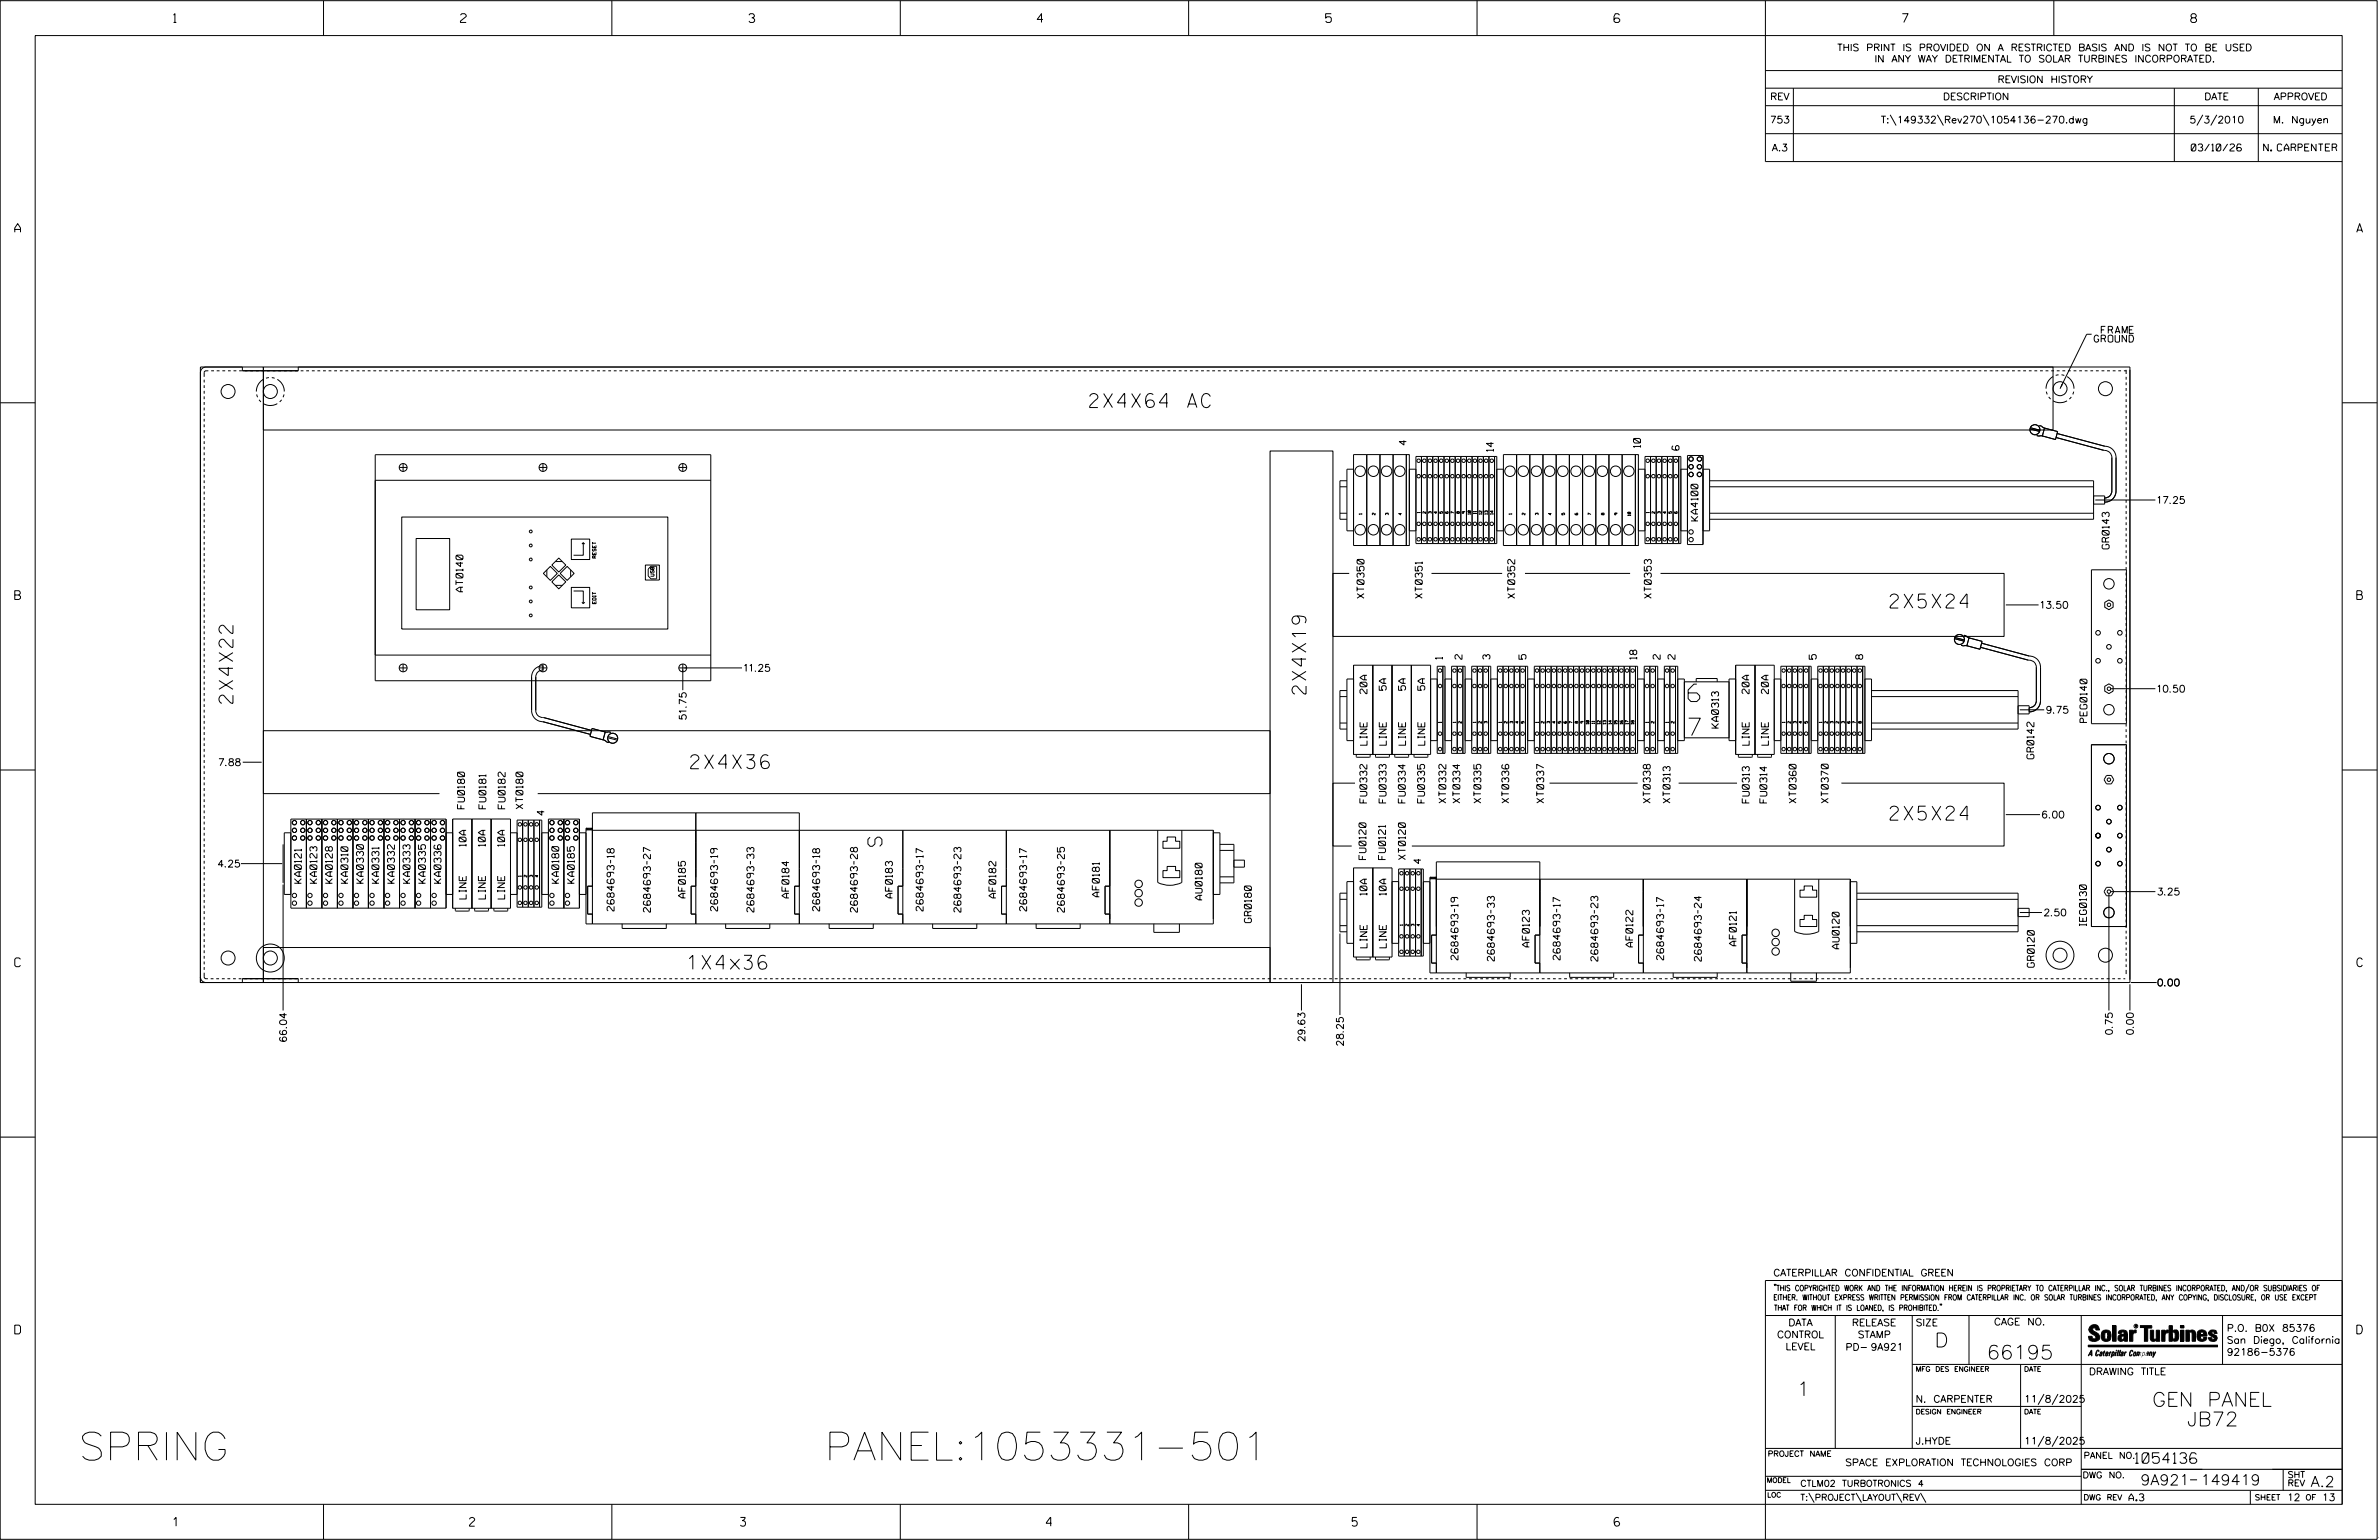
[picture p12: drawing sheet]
<svg xmlns="http://www.w3.org/2000/svg" width="864mm" height="559mm" viewBox="0 0 864 559" stroke-linecap="round" stroke-linejoin="round" font-family="sans-serif">
<defs><g id="words">
<g font-size="10.2">
<text x="28.5" y="529.8">SPRING</text>
<text x="299.4" y="529.8">PANEL:1053331-501</text>
</g>
<g font-size="6.3">
<text x="612.8" y="254.6">6</text>
<text x="613" y="266.9">7</text>
</g>
<g font-size="5.1">
<text x="395.6" y="147.9">2X4X64 AC</text>
<text x="686.1" y="220.6">2X5X24</text>
<text x="474.1" y="251.9" transform="rotate(-90 474.1 251.9)">2X4X19</text>
<text x="84.6" y="255.2" transform="rotate(-90 84.6 255.2)">2X4X22</text>
<text x="250.7" y="278.9">2X4X36</text>
<text x="686.1" y="297.6">2X5X24</text>
<text x="315.1" y="303.8" transform="rotate(90 315.1 303.8)">S</text>
<text x="249.8" y="351.7">1X4x36</text>
<text x="702.3" y="488.8">D</text>
<text x="721.2" y="493.2">66195</text>
<text x="652.2" y="506.5">1</text>
<text x="781.2" y="510.3">GEN PANEL</text>
<text x="793.9" y="517.4">JB72</text>
</g>
<g font-size="3.8">
<text x="775.1" y="531">1054136</text>
<text x="777" y="538.9">9A921</text>
<text x="798.8" y="538.9">149419</text>
<text x="838.8" y="539.5">A.2</text>
</g>
<g font-size="3.2">
<text x="63" y="8.2">1</text>
<text x="167.2" y="8.2">2</text>
<text x="271.8" y="8.2">3</text>
<text x="376.5" y="8.2">4</text>
<text x="481.2" y="8.2">5</text>
<text x="690.6" y="8.2">7</text>
<text x="795.3" y="8.2">8</text>
<text x="5.4" y="84.3">A</text>
<text x="855.5" y="84.3">A</text>
<text x="5.4" y="217.5">B</text>
<text x="855.6" y="217.5">B</text>
<text x="5.4" y="350.8">C</text>
<text x="855.6" y="350.8">C</text>
<text x="5.4" y="484">D</text>
<text x="855.6" y="484">D</text>
<text x="62.8" y="553.8">1</text>
<text x="170.4" y="553.8">2</text>
<text x="268.8" y="553.8">3</text>
<text x="379.8" y="553.8">4</text>
<text x="490.8" y="553.8">5</text>
<text x="585.9" y="553.8">6</text>
</g>
<g font-size="2.5">
<text x="666.9" y="18.5">THIS PRINT IS PROVIDED ON A RESTRICTED BASIS AND IS NOT TO BE USED</text>
<text x="680.5" y="22.6">IN ANY WAY DETRIMENTAL TO SOLAR TURBINES INCORPORATED.</text>
<text x="725.1" y="30">REVISION HISTORY</text>
<text x="642.6" y="36.3">REV</text>
<text x="705.3" y="36.3">DESCRIPTION</text>
<text x="800.2" y="36.3">DATE</text>
<text x="825.4" y="36.3">APPROVED</text>
<text x="642.5" y="44.7">753</text>
<text x="682.8" y="44.7">T:\149332\Rev270\1054136-270.dwg</text>
<text x="794.8" y="44.7">5/3/2010</text>
<text x="825.1" y="44.7">M. Nguyen</text>
<text x="643.2" y="54.8">A.3</text>
<text x="795.4" y="54.8">03/10/26</text>
<text x="821.7" y="54.8">N. CARPENTER</text>
<text x="760.2" y="124.2">GROUND</text>
<text x="762.8" y="121">FRAME</text>
<text x="510.5" y="161.5" transform="rotate(-90 510.5 161.5)">4</text>
<text x="542.1" y="163.8" transform="rotate(-90 542.1 163.8)">14</text>
<text x="595.5" y="162.4" transform="rotate(-90 595.5 162.4)">10</text>
<text x="609.5" y="163.3" transform="rotate(-90 609.5 163.3)">6</text>
<text x="783.3" y="182.7">17.25</text>
<text x="616.4" y="189" transform="rotate(-90 616.4 189)">KA4100</text>
<text x="765.6" y="199.2" transform="rotate(-90 765.6 199.2)">GR0143</text>
<text x="168.1" y="214.7" transform="rotate(-90 168.1 214.7)">AT0140</text>
<text x="495.2" y="217.1" transform="rotate(-90 495.2 217.1)">XT0350</text>
<text x="516.3" y="217.1" transform="rotate(-90 516.3 217.1)">XT0351</text>
<text x="549.9" y="217.1" transform="rotate(-90 549.9 217.1)">XT0352</text>
<text x="599.4" y="217.1" transform="rotate(-90 599.4 217.1)">XT0353</text>
<text x="740.9" y="220.8">13.50</text>
<text x="523.6" y="239.2" transform="rotate(-90 523.6 239.2)">1</text>
<text x="530.7" y="239.2" transform="rotate(-90 530.7 239.2)">2</text>
<text x="540.8" y="239.2" transform="rotate(-90 540.8 239.2)">3</text>
<text x="553.9" y="239.2" transform="rotate(-90 553.9 239.2)">5</text>
<text x="594.1" y="239.2" transform="rotate(-90 594.1 239.2)">18</text>
<text x="602.6" y="239.2" transform="rotate(-90 602.6 239.2)">2</text>
<text x="608" y="239.2" transform="rotate(-90 608 239.2)">2</text>
<text x="659.3" y="239.2" transform="rotate(-90 659.3 239.2)">5</text>
<text x="676.2" y="239.2" transform="rotate(-90 676.2 239.2)">8</text>
<text x="270.3" y="243.6">11.25</text>
<text x="496.2" y="251.7" transform="rotate(-90 496.2 251.7)">20A</text>
<text x="503.2" y="250.5" transform="rotate(-90 503.2 250.5)">5A</text>
<text x="510.2" y="250.5" transform="rotate(-90 510.2 250.5)">5A</text>
<text x="517.2" y="250.5" transform="rotate(-90 517.2 250.5)">5A</text>
<text x="634.9" y="251.7" transform="rotate(-90 634.9 251.7)">20A</text>
<text x="641.9" y="251.7" transform="rotate(-90 641.9 251.7)">20A</text>
<text x="783.3" y="251.2">10.50</text>
<text x="249.1" y="261" transform="rotate(-90 249.1 261)">51.75</text>
<text x="743" y="258.8">9.75</text>
<text x="757.6" y="262.1" transform="rotate(-90 757.6 262.1)">PEG0140</text>
<text x="623.9" y="264.2" transform="rotate(-90 623.9 264.2)">KA0313</text>
<text x="496.2" y="270.4" transform="rotate(-90 496.2 270.4)">LINE</text>
<text x="503.2" y="270.4" transform="rotate(-90 503.2 270.4)">LINE</text>
<text x="510.2" y="270.4" transform="rotate(-90 510.2 270.4)">LINE</text>
<text x="517.2" y="270.4" transform="rotate(-90 517.2 270.4)">LINE</text>
<text x="635" y="270.4" transform="rotate(-90 635 270.4)">LINE</text>
<text x="642" y="270.4" transform="rotate(-90 642 270.4)">LINE</text>
<text x="738.3" y="275.3" transform="rotate(-90 738.3 275.3)">GR0142</text>
<text x="79.5" y="277.8">7.88</text>
<text x="168.6" y="293.5" transform="rotate(-90 168.6 293.5)">FU0180</text>
<text x="176.4" y="293.5" transform="rotate(-90 176.4 293.5)">FU0181</text>
<text x="183.4" y="293.5" transform="rotate(-90 183.4 293.5)">FU0182</text>
<text x="189.8" y="293.5" transform="rotate(-90 189.8 293.5)">XT0180</text>
<text x="496.2" y="291.4" transform="rotate(-90 496.2 291.4)">FU0332</text>
<text x="503.2" y="291.4" transform="rotate(-90 503.2 291.4)">FU0333</text>
<text x="510.2" y="291.4" transform="rotate(-90 510.2 291.4)">FU0334</text>
<text x="517.1" y="291.4" transform="rotate(-90 517.1 291.4)">FU0335</text>
<text x="524.9" y="291.4" transform="rotate(-90 524.9 291.4)">XT0332</text>
<text x="529.9" y="291.4" transform="rotate(-90 529.9 291.4)">XT0334</text>
<text x="537.6" y="291.4" transform="rotate(-90 537.6 291.4)">XT0335</text>
<text x="547.7" y="291.4" transform="rotate(-90 547.7 291.4)">XT0336</text>
<text x="560.4" y="291.4" transform="rotate(-90 560.4 291.4)">XT0337</text>
<text x="599.1" y="291.4" transform="rotate(-90 599.1 291.4)">XT0338</text>
<text x="606.3" y="291.4" transform="rotate(-90 606.3 291.4)">XT0313</text>
<text x="635" y="291.4" transform="rotate(-90 635 291.4)">FU0313</text>
<text x="641.4" y="291.4" transform="rotate(-90 641.4 291.4)">FU0314</text>
<text x="652" y="291.4" transform="rotate(-90 652 291.4)">XT0360</text>
<text x="663.7" y="291.4" transform="rotate(-90 663.7 291.4)">XT0370</text>
<text x="197.5" y="295.8" transform="rotate(-90 197.5 295.8)">4</text>
<text x="741.4" y="296.8">6.00</text>
<text x="169.2" y="307.1" transform="rotate(-90 169.2 307.1)">10A</text>
<text x="176.2" y="307.1" transform="rotate(-90 176.2 307.1)">10A</text>
<text x="183.2" y="307.1" transform="rotate(-90 183.2 307.1)">10A</text>
<text x="495.8" y="311.9" transform="rotate(-90 495.8 311.9)">FU0120</text>
<text x="503" y="311.9" transform="rotate(-90 503 311.9)">FU0121</text>
<text x="510.2" y="311.9" transform="rotate(-90 510.2 311.9)">XT0120</text>
<text x="79.3" y="314.6">4.25</text>
<text x="515.8" y="313.4" transform="rotate(-90 515.8 313.4)">4</text>
<text x="109.4" y="320.5" transform="rotate(-90 109.4 320.5)">KA0121</text>
<text x="115" y="320.5" transform="rotate(-90 115 320.5)">KA0123</text>
<text x="120.7" y="320.5" transform="rotate(-90 120.7 320.5)">KA0128</text>
<text x="126.3" y="320.5" transform="rotate(-90 126.3 320.5)">KA0310</text>
<text x="131.9" y="320.5" transform="rotate(-90 131.9 320.5)">KA0330</text>
<text x="137.6" y="320.5" transform="rotate(-90 137.6 320.5)">KA0331</text>
<text x="143.2" y="320.5" transform="rotate(-90 143.2 320.5)">KA0332</text>
<text x="148.8" y="320.5" transform="rotate(-90 148.8 320.5)">KA0333</text>
<text x="154.5" y="320.5" transform="rotate(-90 154.5 320.5)">KA0335</text>
<text x="160.1" y="320.5" transform="rotate(-90 160.1 320.5)">KA0336</text>
<text x="202.9" y="320.5" transform="rotate(-90 202.9 320.5)">KA0180</text>
<text x="208.5" y="320.5" transform="rotate(-90 208.5 320.5)">KA0185</text>
<text x="169.2" y="326.2" transform="rotate(-90 169.2 326.2)">LINE</text>
<text x="176.2" y="326.2" transform="rotate(-90 176.2 326.2)">LINE</text>
<text x="183.2" y="326.2" transform="rotate(-90 183.2 326.2)">LINE</text>
<text x="248.8" y="325.8" transform="rotate(-90 248.8 325.8)">AF0185</text>
<text x="286.4" y="325.8" transform="rotate(-90 286.4 325.8)">AF0184</text>
<text x="323.9" y="325.8" transform="rotate(-90 323.9 325.8)">AF0183</text>
<text x="361.5" y="325.8" transform="rotate(-90 361.5 325.8)">AF0182</text>
<text x="399.1" y="325.4" transform="rotate(-90 399.1 325.4)">AF0181</text>
<text x="436.4" y="326.5" transform="rotate(-90 436.4 326.5)">AU0180</text>
<text x="496.2" y="324.8" transform="rotate(-90 496.2 324.8)">10A</text>
<text x="503.2" y="324.8" transform="rotate(-90 503.2 324.8)">10A</text>
<text x="783.3" y="324.8">3.25</text>
<text x="222.9" y="330.6" transform="rotate(-90 222.9 330.6)">2684693-18</text>
<text x="236.1" y="331" transform="rotate(-90 236.1 331)">2684693-27</text>
<text x="260.5" y="330.6" transform="rotate(-90 260.5 330.6)">2684693-19</text>
<text x="273.7" y="330.9" transform="rotate(-90 273.7 330.9)">2684693-33</text>
<text x="297.5" y="330.6" transform="rotate(-90 297.5 330.6)">2684693-18</text>
<text x="311.2" y="331" transform="rotate(-90 311.2 331)">2684693-28</text>
<text x="335.1" y="330.6" transform="rotate(-90 335.1 330.6)">2684693-17</text>
<text x="348.8" y="331" transform="rotate(-90 348.8 331)">2684693-23</text>
<text x="372.7" y="330.6" transform="rotate(-90 372.7 330.6)">2684693-17</text>
<text x="386.4" y="331" transform="rotate(-90 386.4 331)">2684693-25</text>
<text x="454.3" y="334.8" transform="rotate(-90 454.3 334.8)">GR0180</text>
<text x="742.2" y="332.4">2.50</text>
<text x="757.4" y="336" transform="rotate(-90 757.4 336)">IEG0130</text>
<text x="496.2" y="343.9" transform="rotate(-90 496.2 343.9)">LINE</text>
<text x="503.2" y="343.9" transform="rotate(-90 503.2 343.9)">LINE</text>
<text x="555.2" y="343.6" transform="rotate(-90 555.2 343.6)">AF0123</text>
<text x="592.7" y="343.6" transform="rotate(-90 592.7 343.6)">AF0122</text>
<text x="630.3" y="343.2" transform="rotate(-90 630.3 343.2)">AF0121</text>
<text x="667.6" y="344.3" transform="rotate(-90 667.6 344.3)">AU0120</text>
<text x="529.3" y="348.3" transform="rotate(-90 529.3 348.3)">2684693-19</text>
<text x="542.5" y="348.7" transform="rotate(-90 542.5 348.7)">2684693-33</text>
<text x="566.3" y="348.3" transform="rotate(-90 566.3 348.3)">2684693-17</text>
<text x="580" y="348.7" transform="rotate(-90 580 348.7)">2684693-23</text>
<text x="603.9" y="348.3" transform="rotate(-90 603.9 348.3)">2684693-17</text>
<text x="617.6" y="348.7" transform="rotate(-90 617.6 348.7)">2684693-24</text>
<text x="738.5" y="351" transform="rotate(-90 738.5 351)">GR0120</text>
<text x="783.3" y="357.8">0.00</text>
<text x="104" y="377.8" transform="rotate(-90 104 377.8)">66.04</text>
<text x="473.7" y="377.7" transform="rotate(-90 473.7 377.7)">29.63</text>
<text x="766.8" y="375.3" transform="rotate(-90 766.8 375.3)">0.75</text>
<text x="774.5" y="375.3" transform="rotate(-90 774.5 375.3)">0.00</text>
<text x="487.7" y="379.3" transform="rotate(-90 487.7 379.3)">28.25</text>
<text x="643.8" y="463">CATERPILLAR CONFIDENTIAL GREEN</text>
<text x="645.1" y="485.5">CONTROL</text>
<text x="649.2" y="481.1">DATA</text>
<text x="672.3" y="481.1">RELEASE</text>
<text x="674.4" y="485.5">STAMP</text>
<text x="695.4" y="481.1">SIZE</text>
<text x="723.8" y="480.8">CAGE NO.</text>
<text x="808.4" y="483.1">P.O. B0X 85376</text>
<text x="648.2" y="489.8">LEVEL</text>
<text x="669.9" y="490">PD- 9A921</text>
<text x="808.4" y="487.5">San Diego, California</text>
<text x="808.4" y="491.8">92186-5376</text>
<text x="758.3" y="498.9">DRAWING TITLE</text>
<text x="695.4" y="508.9">N. CARPENTER</text>
<text x="734.8" y="508.9">11/8/2025</text>
<text x="695.4" y="524.1">J.HYDE</text>
<text x="734.8" y="524.1">11/8/2025</text>
<text x="669.8" y="531.9">SPACE EXPLORATION TECHNOLOGIES CORP</text>
<text x="772.8" y="544.6">A.3</text>
<text x="830.2" y="544.6">12</text>
<text x="842.9" y="544.6">13</text>
</g>
<g font-size="2.3">
<text x="756.4" y="529.2">PANEL NO.</text>
<text x="653.5" y="539.4">CTLM02 TURBOTRONICS 4</text>
<text x="756" y="536.3">DWG NO.</text>
<text x="830.4" y="539.3">REV</text>
<text x="830.4" y="536.2">SHT</text>
<text x="653.5" y="544.5">T:\PROJECT\LAYOUT\REV\</text>
</g>
<g font-size="2">
<text x="643.8" y="468.4">&quot;THIS COPYRIGHTED WORK AND THE INFORMATION HEREIN IS PROPRIETARY TO CATERPILLAR INC., SOLAR TURBINES INCORPORATED, AND/OR SUBSIDIARIES OF</text>
<text x="643.8" y="471.8">EITHER. WITHOUT EXPRESS WRITTEN PERMISSION FROM CATERPILLAR INC. OR SOLAR TURBINES INCORPORATED, ANY COPYING, DISCLOSURE, OR USE EXCEPT</text>
<text x="644" y="475.6">THAT FOR WHICH IT IS LOANED, IS PROHIBITED.&quot;</text>
<text x="641.7" y="528.5">PROJECT NAME</text>
<text x="756.3" y="544.3">DWG REV</text>
<text x="818.5" y="544.3">SHEET</text>
<text x="836.9" y="544.3">OF</text>
</g>
<g font-size="1.8">
<text x="695.4" y="497.6">MFG DES ENGINEER</text>
<text x="734.8" y="497.6">DATE</text>
<text x="695.4" y="513.1">DESIGN ENGINEER</text>
<text x="734.8" y="513.1">DATE</text>
<text x="641.3" y="538">MODEL</text>
<text x="641.5" y="543.3">LOC</text>
</g>
<g font-size="1.3">
<text x="216.4" y="202.5" transform="rotate(-90 216.4 202.5)">RESET</text>
<text x="237.4" y="209.1" transform="rotate(-90 237.4 209.1)">USB</text>
</g>
<g font-size="1">
<text x="494.4" y="186.7" transform="rotate(-90 494.4 186.7)">1</text>
<text x="499.2" y="186.8" transform="rotate(-90 499.2 186.8)">2</text>
<text x="504" y="186.8" transform="rotate(-90 504 186.8)">3</text>
<text x="508.8" y="186.8" transform="rotate(-90 508.8 186.8)">4</text>
<text x="515.5" y="186.1" transform="rotate(-90 515.5 186.1)">1</text>
<text x="517.5" y="186.3" transform="rotate(-90 517.5 186.3)">2</text>
<text x="519.6" y="186.3" transform="rotate(-90 519.6 186.3)">3</text>
<text x="521.6" y="186.3" transform="rotate(-90 521.6 186.3)">4</text>
<text x="523.7" y="186.3" transform="rotate(-90 523.7 186.3)">5</text>
<text x="527.7" y="186.3" transform="rotate(-90 527.7 186.3)">7</text>
<text x="529.8" y="186.3" transform="rotate(-90 529.8 186.3)">8</text>
<text x="531.8" y="186.3" transform="rotate(-90 531.8 186.3)">9</text>
<text x="533.9" y="186.6" transform="rotate(-90 533.9 186.6)">10</text>
<text x="535.9" y="186.5" transform="rotate(-90 535.9 186.5)">11</text>
<text x="537.9" y="186.6" transform="rotate(-90 537.9 186.6)">12</text>
<text x="540" y="186.6" transform="rotate(-90 540 186.6)">13</text>
<text x="542" y="186.6" transform="rotate(-90 542 186.6)">14</text>
<text x="548.8" y="186.7" transform="rotate(-90 548.8 186.7)">1</text>
<text x="553.6" y="186.8" transform="rotate(-90 553.6 186.8)">2</text>
<text x="558.4" y="186.8" transform="rotate(-90 558.4 186.8)">3</text>
<text x="563.2" y="186.8" transform="rotate(-90 563.2 186.8)">4</text>
<text x="568" y="186.8" transform="rotate(-90 568 186.8)">5</text>
<text x="572.7" y="186.8" transform="rotate(-90 572.7 186.8)">6</text>
<text x="582.3" y="186.8" transform="rotate(-90 582.3 186.8)">8</text>
<text x="587.1" y="186.8" transform="rotate(-90 587.1 186.8)">9</text>
<text x="591.9" y="187.2" transform="rotate(-90 591.9 187.2)">10</text>
<text x="598.7" y="186.1" transform="rotate(-90 598.7 186.1)">1</text>
<text x="600.7" y="186.3" transform="rotate(-90 600.7 186.3)">2</text>
<text x="602.7" y="186.3" transform="rotate(-90 602.7 186.3)">3</text>
<text x="604.8" y="186.3" transform="rotate(-90 604.8 186.3)">4</text>
<text x="606.8" y="186.3" transform="rotate(-90 606.8 186.3)">5</text>
<text x="523.2" y="262.3" transform="rotate(-90 523.2 262.3)">1</text>
<text x="528.5" y="262.3" transform="rotate(-90 528.5 262.3)">1</text>
<text x="530.5" y="262.4" transform="rotate(-90 530.5 262.4)">2</text>
<text x="535.8" y="262.3" transform="rotate(-90 535.8 262.3)">1</text>
<text x="537.8" y="262.4" transform="rotate(-90 537.8 262.4)">2</text>
<text x="539.8" y="262.4" transform="rotate(-90 539.8 262.4)">3</text>
<text x="545.1" y="262.3" transform="rotate(-90 545.1 262.3)">1</text>
<text x="547.1" y="262.4" transform="rotate(-90 547.1 262.4)">2</text>
<text x="549.2" y="262.4" transform="rotate(-90 549.2 262.4)">3</text>
<text x="551.2" y="262.4" transform="rotate(-90 551.2 262.4)">4</text>
<text x="553.2" y="262.4" transform="rotate(-90 553.2 262.4)">5</text>
<text x="558.5" y="262.3" transform="rotate(-90 558.5 262.3)">1</text>
<text x="560.5" y="262.4" transform="rotate(-90 560.5 262.4)">2</text>
<text x="562.6" y="262.4" transform="rotate(-90 562.6 262.4)">3</text>
<text x="564.6" y="262.4" transform="rotate(-90 564.6 262.4)">4</text>
<text x="566.6" y="262.4" transform="rotate(-90 566.6 262.4)">5</text>
<text x="570.7" y="262.4" transform="rotate(-90 570.7 262.4)">7</text>
<text x="572.8" y="262.4" transform="rotate(-90 572.8 262.4)">8</text>
<text x="574.8" y="262.4" transform="rotate(-90 574.8 262.4)">9</text>
<text x="576.8" y="262.8" transform="rotate(-90 576.8 262.8)">10</text>
<text x="578.9" y="262.6" transform="rotate(-90 578.9 262.6)">11</text>
<text x="580.9" y="262.8" transform="rotate(-90 580.9 262.8)">12</text>
<text x="583" y="262.8" transform="rotate(-90 583 262.8)">13</text>
<text x="585" y="262.8" transform="rotate(-90 585 262.8)">14</text>
<text x="587" y="262.8" transform="rotate(-90 587 262.8)">15</text>
<text x="589.1" y="262.8" transform="rotate(-90 589.1 262.8)">16</text>
<text x="591.1" y="262.8" transform="rotate(-90 591.1 262.8)">17</text>
<text x="593.2" y="262.8" transform="rotate(-90 593.2 262.8)">18</text>
<text x="598.4" y="262.3" transform="rotate(-90 598.4 262.3)">1</text>
<text x="600.4" y="262.4" transform="rotate(-90 600.4 262.4)">2</text>
<text x="605.7" y="262.3" transform="rotate(-90 605.7 262.3)">1</text>
<text x="607.7" y="262.4" transform="rotate(-90 607.7 262.4)">2</text>
<text x="648" y="262.3" transform="rotate(-90 648 262.3)">1</text>
<text x="650" y="262.4" transform="rotate(-90 650 262.4)">2</text>
<text x="652.1" y="262.4" transform="rotate(-90 652.1 262.4)">3</text>
<text x="654.1" y="262.4" transform="rotate(-90 654.1 262.4)">4</text>
<text x="656.1" y="262.4" transform="rotate(-90 656.1 262.4)">5</text>
<text x="661.4" y="262.3" transform="rotate(-90 661.4 262.3)">1</text>
<text x="663.4" y="262.4" transform="rotate(-90 663.4 262.4)">2</text>
<text x="665.5" y="262.4" transform="rotate(-90 665.5 262.4)">3</text>
<text x="667.5" y="262.4" transform="rotate(-90 667.5 262.4)">2</text>
<text x="669.5" y="262.4" transform="rotate(-90 669.5 262.4)">3</text>
<text x="673.6" y="262.4" transform="rotate(-90 673.6 262.4)">7</text>
<text x="675.7" y="262.4" transform="rotate(-90 675.7 262.4)">8</text>
<text x="189.2" y="318.1" transform="rotate(-90 189.2 318.1)">1</text>
<text x="191.3" y="318.2" transform="rotate(-90 191.3 318.2)">2</text>
<text x="193.3" y="318.2" transform="rotate(-90 193.3 318.2)">3</text>
<text x="195.3" y="318.2" transform="rotate(-90 195.3 318.2)">4</text>
<text x="509.3" y="335.8" transform="rotate(-90 509.3 335.8)">1</text>
<text x="511.3" y="336" transform="rotate(-90 511.3 336)">2</text>
<text x="513.3" y="336" transform="rotate(-90 513.3 336)">3</text>
<text x="515.4" y="336" transform="rotate(-90 515.4 336)">4</text>
</g>
<text font-size=".9" x="775.1" y="481.7">R</text>
</g></defs>
<g fill="none" stroke="#000" stroke-width=".36">
<path d="M.1 .2h862.8v558.4h-862.8zM12.8 12.9h837.4v533h-837.4zM117.4 .2v12.7M222.1 .2v12.7M326.8 .2v12.7M431.5 .2v12.7M536.2 .2v12.7M587.9 5.5l-.5-.5h-1l-.5 1v1.7l.5 .4h1l.6-.4v-.6l-.6-.5h-1l-.5 .5M640.9 .2v58.4h209.3M745.6 .2v12.7M640.9 25.6h209.3M640.9 32h209.3"/>
<path d="M640.9 38.3h209.3M651 32v26.6M789.3 32v26.6M819.8 32v26.6M640.9 48.5h209.3M686.2 41.7l2.1 3.8M703.3 41.7l2.2 3.8M719.9 41.7l2.1 3.8M799.6 41.7l-2.1 3.8M804.7 41.7l-2.2 3.8M72.7 133.2h22.9v223.3h-22.9zM73.3 133.8l1.5-.6h13.2v1.3h20.3v-1.3h664.9v223.3h-700.5v-221.3z"/>
<path d="M74.1 137.8v1M74.1 139.8v1M75.6 134.5l-1.3 .2-.2 2M76.7 134.5h1M78.7 134.5h1M80.7 134.5h1M82.8 134.5h.9M84.8 134.5h1M86.8 134.5h1M88 134.5h20.3M95.6 137.7l-1.9 1.8-.6 2.6M95.6 133.2h649.7v22.8h-649.7z"/>
<path d="M97.6 137l-1 .2M98.7 137l1 .2M100.7 137.7l1.2 1 .8 1 .5 2.4M109.1 134.5h1M111.2 134.5h1M113.2 134.5h1M115.2 134.5h1M117.3 134.5h1M119.3 134.5h1M121.3 134.5h1M123.4 134.5h1M125.4 134.5h1"/>
<path d="M127.4 134.5h1M129.4 134.5h1.1M131.5 134.5h1M133.5 134.5h1M135.5 134.5h1.1M137.5 134.5h1.1M139.6 134.5h1M141.6 134.5h1M143.7 134.5h1M145.7 134.5h1M147.7 134.5h1M149.8 134.5h.9"/>
<path d="M151.8 134.5h1M153.8 134.5h1M155.8 134.5h1M157.9 134.5h1M159.9 134.5h1M161.9 134.5h1M164 134.5h1M166 134.5h1M168 134.5h1M170 134.5h1.1M172.1 134.5h1M174.1 134.5h1"/>
<path d="M176.1 134.5h1.1M178.2 134.5h1M180.2 134.5h1M182.2 134.5h1M184.3 134.5h1M186.3 134.5h1M188.3 134.5h1M190.4 134.5h.9M192.4 134.5h1M194.4 134.5h1M196.4 134.5h1M198.5 134.5h1"/>
<path d="M200.5 134.5h1M202.5 134.5h1.1M204.6 134.5h1M206.6 134.5h1M208.6 134.5h1M210.6 134.5h1.1M212.7 134.5h1M214.7 134.5h1M216.7 134.5h1.1M218.8 134.5h1M220.8 134.5h1M222.8 134.5h1"/>
<path d="M224.9 134.5h1M226.9 134.5h1M228.9 134.5h1M231 134.5h1M233 134.5h1M235 134.5h1M237 134.5h1.1M239.1 134.5h1M241.1 134.5h1M243.1 134.5h1.1M245.2 134.5h1M247.2 134.5h1"/>
<path d="M249.2 134.5h1M251.2 134.5h1.1M253.3 134.5h1M255.3 134.5h1M257.4 134.5h1M259.4 134.5h1M261.4 134.5h1M263.4 134.5h1M265.5 134.5h1M267.5 134.5h1M269.5 134.5h1M271.6 134.5h1"/>
<path d="M273.6 134.5h1M275.6 134.5h1M277.6 134.5h1.1M279.7 134.5h1M281.7 134.5h1M283.7 134.5h1.1M285.8 134.5h1M287.8 134.5h1M289.8 134.5h1M291.9 134.5h1M293.9 134.5h1M295.9 134.5h1"/>
<path d="M298 134.5h1M300 134.5h1M302 134.5h1M304 134.5h1M306.1 134.5h1M308.1 134.5h1M310.1 134.5h1M312.2 134.5h1M314.2 134.5h1M316.2 134.5h1.1M318.2 134.5h1.1M320.3 134.5h1"/>
<path d="M322.3 134.5h1M324.3 134.5h1.1M326.4 134.5h1M328.4 134.5h1M330.4 134.5h1M332.5 134.5h1M334.5 134.5h1M336.5 134.5h1M338.6 134.5h1M340.6 134.5h1M342.6 134.5h1M344.6 134.5h1.1"/>
<path d="M346.7 134.5h1M348.7 134.5h1M350.7 134.5h1.1M352.8 134.5h1M354.8 134.5h1M356.8 134.5h1.1M358.8 134.5h1.1M360.9 134.5h1M362.9 134.5h1M364.9 134.5h1.1M367 134.5h1M369 134.5h1"/>
<path d="M371.1 134.5h.9M373.1 134.5h1M375.1 134.5h1M377.1 134.5h1M379.2 134.5h1M381.2 134.5h1M383.2 134.5h1M385.2 134.5h1.1M387.3 134.5h1M389.3 134.5h1M391.3 134.5h1.1M393.4 134.5h1"/>
<path d="M395.4 134.5h1M397.4 134.5h1.1M399.5 134.5h1M401.5 134.5h1M403.5 134.5h1M405.6 134.5h1M407.6 134.5h1M409.6 134.5h1M411.7 134.5h.9M413.7 134.5h1M415.7 134.5h1M417.7 134.5h1"/>
<path d="M419.8 134.5h1M421.8 134.5h1M423.8 134.5h1.1M425.8 134.5h1.1M427.9 134.5h1M429.9 134.5h1M431.9 134.5h1.1M434 134.5h1M436 134.5h1M438 134.5h1.1M440.1 134.5h1M442.1 134.5h1"/>
<path d="M444.1 134.5h1M446.2 134.5h1M448.2 134.5h1M450.2 134.5h1M452.3 134.5h.9M454.3 134.5h1M456.3 134.5h1M458.3 134.5h1.1M460.4 134.5h1M462.4 134.5h1M464.4 134.5h1.1M466.4 134.5h1.1"/>
<path d="M468.5 134.5h1M470.5 134.5h1M472.5 134.5h1.1M474.6 134.5h1M476.6 134.5h1M478.6 134.5h1.1M480.7 134.5h1M482.7 134.5h1M484.7 134.5h1M486.8 134.5h1M488.8 134.5h1M490.8 134.5h1"/>
<path d="M492.9 134.5h1M494.9 134.5h1M496.9 134.5h1M498.9 134.5h1.1M501 134.5h1M503 134.5h1M505 134.5h1.1M507 134.5h1.1M509.1 134.5h1M511.1 134.5h1M513.2 134.5h1M515.2 134.5h1"/>
<path d="M517.2 134.5h1M519.3 134.5h1M521.3 134.5h1M523.3 134.5h1M525.3 134.5h1M527.4 134.5h1M529.4 134.5h1M531.4 134.5h1M533.5 134.5h1M535.5 134.5h1M537.5 134.5h1.1M539.5 134.5h1.1"/>
<path d="M541.6 134.5h1M543.6 134.5h1M545.6 134.5h1.1M547.7 134.5h1M549.7 134.5h1M551.7 134.5h1M553.8 134.5h1M555.8 134.5h1M557.8 134.5h1M559.9 134.5h1M561.9 134.5h1M563.9 134.5h1"/>
<path d="M565.9 134.5h1M568 134.5h1M570 134.5h1M572 134.5h1.1M574.1 134.5h1M576.1 134.5h1M578.1 134.5h1.1M580.1 134.5h1.1M582.2 134.5h1M584.2 134.5h1M586.2 134.5h1.1M588.3 134.5h1"/>
<path d="M590.3 134.5h1M592.3 134.5h1M594.4 134.5h1M596.4 134.5h1M598.4 134.5h1M600.5 134.5h1M602.5 134.5h1M604.5 134.5h1M606.5 134.5h1.1M608.6 134.5h1M610.6 134.5h1M612.6 134.5h1.1"/>
<path d="M614.7 134.5h1M616.7 134.5h1M618.7 134.5h1.1M620.7 134.5h1.1M622.8 134.5h1M624.8 134.5h1M626.9 134.5h1M628.9 134.5h1M630.9 134.5h1M633 134.5h.9M635 134.5h1M637 134.5h1"/>
<path d="M639 134.5h1M641.1 134.5h1M643.1 134.5h1M645.1 134.5h1M647.1 134.5h1.1M649.2 134.5h1M651.2 134.5h1M653.2 134.5h1.1M655.3 134.5h1M657.3 134.5h1M659.3 134.5h1.1M661.4 134.5h1"/>
<path d="M663.4 134.5h1M665.4 134.5h1M667.5 134.5h1M669.5 134.5h1M671.5 134.5h1M673.6 134.5h.9M675.6 134.5h1M677.6 134.5h1M679.6 134.5h1M681.7 134.5h1M683.7 134.5h1M685.7 134.5h1.1"/>
<path d="M687.7 134.5h1.1M689.8 134.5h1M691.8 134.5h1M693.8 134.5h1.1M695.9 134.5h1M697.9 134.5h1M699.9 134.5h1.1M702 134.5h1M704 134.5h1M706 134.5h1M708.1 134.5h1M710.1 134.5h1"/>
<path d="M712.1 134.5h1M714.2 134.5h1M716.2 134.5h1M718.2 134.5h1M720.2 134.5h1.1M722.3 134.5h1M724.3 134.5h1M726.3 134.5h1.1M728.3 134.5h1.1M730.4 134.5h1M732.4 134.5h1M734.4 134.5h1.1"/>
<path d="M736.5 134.5h1M738.5 134.5h1M740.6 134.5h1M742.6 134.5h1M744.6 134.5h1M745.3 136.7l-1.8 1.7-.5 1.2-.3 1.4M746.6 134.5h1M747.3 136l-1.1 .2M748.3 136l1.1 .2M748.7 134.5h1M750.4 136.7l1.9 1.9 .6 2.4M750.7 134.5h1"/>
<path d="M752.7 134.5h1M754.8 134.5h1M756.8 134.5h1M758.8 134.5h1M759.3 121.3h-1.8l-9.7 19.7M760.8 134.5h1.1M762.9 134.5h1M764.9 134.5h1M766.9 134.5h1.1M768.9 134.5h1.1M771 134.5h.8M771.8 134.2v1.5"/>
<path d="M771.8 136.7v1.1M771.8 138.7v1.1M.1 146.2h12.7M74.1 141.8v1M74.1 143.8v1.1M74.1 145.9v1M74.1 147.9v1M74.1 149.9v1.1M74.1 152v1M74.1 154v1M74.1 156v1M74.1 158v1.1"/>
<path d="M93.2 143.1l.3 1M94 145.1l.7 .7M95.6 146.5l2.2 .6h1.3l1.6-.6M102.2 145.1l-.7 .7M103.1 143.1l-.3 1M736.9 155.6l3.5 1M737 155.2l3.5 .9M739.3 158l2.3 .3M740.3 154.4l2.1 1M742.2 155.3l4.7 1.3-.7 2.9-4.8-1.3zM742.8 142.1l.4 1M743.7 144l.7 .8"/>
<path d="M745.3 145.5l2.1 .6h1.3l1.7-.6M746.4 158.8l17.3 4.6a2.69 2.69 0 0 1 2.9 2.6v12.2a2.53 2.53 0 0 1-2.5 2.5M746.8 157.3l17.3 4.6a4.1 4.1 0 0 1 4 4.1v12.2a4 4 0 0 1-4.1 4M751.9 144l-.7 .8M752.8 142.1l-.4 1M771.8 140.8v1M771.8 142.8v1M771.8 144.9v1M771.8 146.9v1M771.8 148.9v1M771.8 151v.9M771.8 153v1"/>
<path d="M771.8 155v1M771.8 157v1M771.8 159.1v1M850.2 146.2h12.7M74.1 160.1v1M74.1 162.1v1M74.1 164.1v1.1M74.1 166.2v1M74.1 168.2v1M74.1 170.3v.9M74.1 172.3v1M74.1 174.3v1"/>
<path d="M74.1 176.3v1M74.1 178.4v1M136.2 174.3h121.8M136.2 165h121.8v82h-121.8zM144.9 169.6h2.9M146.3 168.2v2.9M195.7 169.6h2.8M197.1 168.2v2.9M246.4 169.6h2.9M247.9 168.2v2.9M461 163.7h22.9v192.8h-22.9zM486.4 176.6h2.6"/>
<path d="M489 174.4h-2.6v14h2.6M491.3 170.3h-2.4v22.3h2.4M491.3 165h19.2v32.9h-19.2zM496.1 165v32.9M500.9 165v32.9M505.7 165v32.9M510.5 165h1.1v32.9h-1.1zM514 170.3h-2.4v22.3h2.4M514 165.6h29.3v31.6h-29.3zM516 165.6v31.6M518.1 165.6v31.6M520.1 165.6v31.6"/>
<path d="M522.1 165.6v31.6M524.2 165.6v31.6M526.2 165.6v31.6M528.2 165.6v31.6M530.3 165.6v31.6M532.3 165.6v31.6M534.4 165.6v31.6M536.4 165.6v31.6M538.5 165.6v31.6M540.5 165.6v31.6M542.5 165.6v31.6M543.3 170.3h2.4"/>
<path d="M545.7 165h48v32.9h-48zM550.5 165v32.9M555.3 165v32.9M560.1 165v32.9M564.9 165v32.9M569.7 165v32.9M574.5 165v32.9M579.3 165v32.9M584.1 165v32.9M588.9 165v32.9M593.7 165h1v32.9h-1zM597.1 165.6h13.1v31.6h-13.1z"/>
<path d="M597.1 170.3h-2.4v22.3h2.4M599.2 165.6v31.6M601.2 165.6v31.6M603.2 165.6v31.6M605.3 165.6v31.6M607.3 165.6v31.6M609.4 165.6v31.6M610.2 170.3h2.4M612.6 165.3h5.6v32.3h-5.6zM618.2 170.3h2.4v22.3h-2.4M620.6 174.4h139.4v14h-139.4M620.6 176.6h139.4"/>
<path d="M760 180h4v2.9h-4M771.8 161.1v1M771.8 163.1v1M771.8 165.2v1M771.8 167.2v1M771.8 169.2v1M771.8 171.2v1.1M771.8 173.3v1M771.8 175.3v1M771.8 177.3v1.1M771.8 179.4v1M74.1 180.4v1"/>
<path d="M74.1 182.4v1M74.1 184.4v1.1M74.1 186.5v1M74.1 188.5v1M74.1 190.5v1.1M74.1 192.6v1M74.1 194.6v1M74.1 196.6v1M74.1 198.6v1.1M145.8 187.6h96.6v40.6h-96.6zM151.1 195.4h12.1v25.9h-12.1zM207.4 195.6h6.7v7.4h-6.7z"/>
<path d="M211.2 197.4l.5-.5v4.6h-3.5M211.7 196.9l.6 .5M486.4 186.2h2.6M524.9 185.7l-.2 .5 .3 .1h.5l.2-.5h-.5l.2 .5M543.3 192.6h2.4M577.5 186.7l-1-.5v.6M608 185.7l-.2 .5 .4 .1h.5l.2-.5h-.6l.2 .5M610.2 192.6h2.4M620.6 186.2h139.4M760.6 181.4h21.8M764 180.7h.1M771.8 181.4v1"/>
<path d="M771.8 183.4v1M771.8 185.5v1M771.8 187.5v1M771.8 189.5v1M771.8 191.6v.9M771.8 193.6v1M771.8 195.6v1M771.8 197.6v1M771.8 199.7v1M74.1 200.7v1M74.1 202.7v1M74.1 204.8v1"/>
<path d="M74.1 206.8v1M74.1 208.8v1M74.1 210.9v.9M74.1 212.9v1M74.1 214.9v1M74.1 216.9v1M74.1 219v1M198.5 206.8v2.5M199.8 205.5l2.5 2.6-2.5 2.5-2.6-2.5zM201.6 203.8h2.5M201.6 212.4h2.5M202.8 208.6l2.6 2.5-2.6 2.6-2.5-2.6z"/>
<path d="M202.8 202.5l2.6 2.5-2.6 2.6-2.5-2.6zM205.9 205.5l2.5 2.6-2.5 2.5-2.6-2.5zM207.2 206.8v2.5M207.4 213.1h6.7v7.5h-6.7zM208.2 214.5h3.5v4.5M211.2 218.5l.5 .5M212.3 218.5l-.6 .5M215.1 216.1v.4M215.1 216.3h1.3M215.1 218.2v.8h1.3v-.8M215.1 217.2l1-.2 .3 .8h-1.3zM215.1 214.9v.8"/>
<path d="M215.1 215.3h1.3M215.7 218.4v.6M216.4 216.1v.4M234.3 205h5.1v5.5h-5.1zM235.3 206.5l1-1h2.1v4.5h-2.1l-1-1zM489.8 208.1h-5.9v22.8h243.6v-22.8h-124.7M519.6 208.1h25.7M553.6 208.1h38.1M728.1 219.5h11.9M759.2 206.8h12.7v55.8h-12.7zM764 218.6l1.6-.9 1.5 .9v1.7l-1.5 .9-1.6-.9zM771.8 201.7v1"/>
<path d="M771.8 203.7v1.1M771.8 205.8v1M771.8 207.8v1M771.8 209.8v1M771.8 211.8v1.1M771.8 213.9v1M771.8 215.9v1M771.8 217.9v1.1M771.8 220v1M74.1 221v1M74.1 223v1M74.1 225v1.1"/>
<path d="M74.1 227.1v1M74.1 229.1v1M74.1 231.1v1.1M74.1 233.2v1M74.1 235.2v1M74.1 237.2v1M74.1 239.3v1M136.2 237.7h121.8M709.5 231.7l3.5 1M709.6 231.3l3.5 .9M711.9 234.1l2.3 .3M712.9 230.5l2 1"/>
<path d="M714.8 231.5l4.7 1.2-.8 2.9-4.7-1.3zM719 234.9l17.3 4.6a2.64 2.64 0 0 1 2.9 2.6v12.1a2.53 2.53 0 0 1-2.5 2.6M719.3 233.4l17.4 4.7a4 4 0 0 1 4 4v12.1a4 4 0 0 1-4.1 4.1M771.8 222v1M771.8 224v1M771.8 226.1v1M771.8 228.1v1M771.8 230.1v1M771.8 232.2v1M771.8 234.2v1M771.8 236.2v1M771.8 238.2v1.1"/>
<path d="M74.1 241.3v1M74.1 243.3v1M74.1 245.4v1M74.1 247.4v1M74.1 249.4v1M74.1 251.5v.9M74.1 253.5v1M74.1 255.5v1M74.1 257.5v1.1M74.1 259.6v1M144.9 242.4h2.9M146.3 240.9v2.9"/>
<path d="M195.7 242.4h2.8M197 243.1a2.53 2.53 0 0 0-2.5 2.6v12.1a2.62 2.62 0 0 0 2.9 2.6l17.3 4.6M197.1 241.6a4 4 0 0 0-4.1 4.1v12.1a4 4 0 0 0 4 4.1l17.3 4.6M197.1 240.9v2.9M246.4 242.4h22.9M247.9 240.9v9.5M486.4 252.8h2.6M489 250.6h-2.6v13.9h2.6M491.3 246.4h-2.4v22.3h2.4M491.3 241.4h28v32.4h-28zM498.3 241.4v32.4M505.3 241.4v32.4"/>
<path d="M512.3 241.4v32.4M519.3 246.4h2.4M521.7 241.8h2.8v31.6h-2.8zM523.8 241.8v31.6M524.5 246.4h2.4M526.9 241.8h4.9v31.6h-4.9zM529 241.8v31.6M531 241.8v31.6M531.8 246.4h2.4M534.2 241.8h7v31.6h-7zM536.3 241.8v31.6M538.3 241.8v31.6"/>
<path d="M540.3 241.8v31.6M541.2 246.4h2.4M543.6 241.8h11v31.6h-11zM545.6 241.8v31.6M547.6 241.8v31.6M549.7 241.8v31.6M551.7 241.8v31.6M553.8 241.8v31.6M554.6 246.4h2.4M557 241.8h37.5v31.6h-37.5zM559 241.8v31.6M561 241.8v31.6"/>
<path d="M563.1 241.8v31.6M565.1 241.8v31.6M567.2 241.8v31.6M569.2 241.8v31.6M571.2 241.8v31.6M573.3 241.8v31.6M575.3 241.8v31.6M577.4 241.8v31.6M579.4 241.8v31.6M581.4 241.8v31.6M583.5 241.8v31.6M585.5 241.8v31.6"/>
<path d="M587.6 241.8v31.6M589.6 241.8v31.6M591.6 241.8v31.6M593.7 241.8v31.6M594.5 246.4h2.4M596.9 241.8h4.9v31.6h-4.9zM598.9 241.8v31.6M601 241.8v31.6M601.8 246.4h2.4M604.2 241.8h4.8v31.6h-4.8zM606.2 241.8v31.6M608.2 241.8v31.6"/>
<path d="M609 246.4h2.4v22.3h-2.4M611.4 247.4h16.3M615.7 247.4v-1.2h7.7v1.2M630.1 246.4h-2.4v22.3h2.4M630.1 241.4h14v32.4h-14zM637.1 241.4v32.4M644.1 246.4h2.4M646.5 241.8h11v31.6h-11zM648.5 241.8v31.6M650.5 241.8v31.6M652.6 241.8v31.6M654.6 241.8v31.6"/>
<path d="M656.7 241.8v31.6M657.5 246.4h2.4M659.9 241.8h17.1v31.6h-17.1zM661.9 241.8v31.6M663.9 241.8v31.6M666 241.8v31.6M668 241.8v31.6M670.1 241.8v31.6M672.1 241.8v31.6M674.1 241.8v31.6M676.2 241.8v31.6M677 246.4h2.4v22.3h-2.4"/>
<path d="M679.4 250.6h53.2v13.9h-53.2M679.4 252.8h53.2M732.6 256.1h4v2.9h-4M733.2 257.6h8.9M736.6 256.8h.1M764 249l1.6-.9 1.5 .9v1.8l-1.5 .9-1.6-.9zM766.2 249.9h16.2M771.8 240.3v1M771.8 242.3v1M771.8 244.3v1.1M771.8 246.4v1M771.8 248.4v1"/>
<path d="M771.8 250.4v1M771.8 252.4v1.1M771.8 254.5v1M771.8 256.5v1M771.8 258.6v1M.1 279.4h12.7M74.1 261.6v1M74.1 263.6v1.1M74.1 265.6v1.1M74.1 267.7v1M74.1 269.7v1M74.1 271.7v1.1"/>
<path d="M74.1 273.8v1M74.1 275.8v1M74.1 277.8v1M74.1 279.9v1M88.1 276.6h6.9M214.9 264.3l4.8 1.3-.8 2.9-4.7-1.3zM218.9 268.5l2.1 1M219.5 265.5l2.3 .2M220.7 267.7l3.2 .8M220.9 267.3l3.1 .8M486.4 262.4h2.6M492.3 273.8l.2 1h4.7l.2-1"/>
<path d="M499.3 273.8l.2 1h4.7l.2-1M506.3 273.8l.2 1h4.6l.3-1M513.3 273.8l.2 1h4.7l.1-1M519.3 268.7h2.4M524.5 268.7h2.4M531.8 268.7h2.4M541.2 268.7h2.4M554.6 268.7h2.4M567.8 261.8l-.1 .5 .3 .1h.5l.2-.5h-.6l.2 .5M594.5 268.7h2.4M601.8 268.7h2.4M611.4 267.7h16.3"/>
<path d="M631 273.8l.3 1h4.6l.2-1M638 273.8l.2 1h4.7l.2-1M644.1 268.7h2.4M657.5 268.7h2.4M670.7 261.8l-.1 .5 .3 .1h.5l.2-.5h-.5l.1 .5M679.4 262.4h53.2M759.2 270.2h12.7v66h-12.7zM771.8 260.6v1M771.8 262.6v1M771.8 264.6v1M771.8 266.7v1M771.8 268.7v1"/>
<path d="M771.8 270.7v1M771.8 272.8v1M771.8 274.8v1M771.8 276.8v1M771.8 278.8v1.1M850.2 279.4h12.7M74.1 281.9v1M74.1 283.9v1M74.1 286v1M74.1 288v1M74.1 290v1M74.1 292.1v1"/>
<path d="M74.1 294.1v1M74.1 296.1v1M74.1 298.1v1.1M105.6 297.2h56.3v32.3h-56.3zM111.2 297.2v32.3M116.8 297.2v32.3M122.5 297.2v32.3M128.1 297.2v32.3M133.7 297.2v32.3M139.4 297.2v32.3M145 297.2v32.3M150.7 297.2v32.3"/>
<path d="M156.3 297.2v32.3M159.5 288h-63.9v-22.9h365.4v22.9h-265.8M164.3 297.2h21v32.4h-21zM171.3 297.2v32.4M178.3 297.2v32.4M187.7 297.6h9v31.6h-9zM189.7 297.6v31.6M191.8 297.6v31.6M193.8 297.6v31.6M195.9 297.6v31.6M199.1 297.2h11.2v32.3h-11.2zM204.7 297.2v32.3"/>
<path d="M252.6 295v40.2M491.9 284.2h-8v22.8h6.8M562.5 284.2h32M609.4 284.2h21.2M668.4 284.2h59.1v22.8h-215M728.1 295.6h12.5M764.7 281.4h1.7l.9 1.5-.9 1.5h-1.7l-.9-1.5zM771.8 280.9v1M771.8 282.9v1M771.8 284.9v1.1M771.8 287v1M771.8 289v1"/>
<path d="M771.8 291v1M771.8 293.1v1M771.8 295.1v1M771.8 297.1v1M771.8 299.2v1M74.1 300.2v1M74.1 302.2v1M74.1 304.2v1.1M74.1 306.2v1.1M74.1 308.3v1M74.1 310.3v1M74.1 312.3v1.1"/>
<path d="M74.1 314.4v1M74.1 316.4v1M74.1 318.5v.9M87.5 313.4h14.9M102.8 306.4v14M105.6 302.2h-2.4v22.4h2.4M161.9 302.2h2.4M185.3 302.2h2.4M196.7 302.2h2.4M210.3 302.2h2.4M212.7 300.5v34.7h227.7v-33.9h-225.3M212.7 300.5h2.4l-2.4 .6h2.4z"/>
<path d="M327.7 301.3v33.9M365.3 301.3v33.9M402.9 301.3v33.9M420.3 301.3v18.9a9.9 9.9 0 0 0 8.7 0v-18.9M422.2 315.9h1.5v-1.5h3.1v1.5h1.5v2.6h-6.1zM423.7 303.7h3.1v1.6h1.5v2.5h-6.1v-2.5h1.5zM440.4 302.2h2.4v22.4h-2.4M442.8 306.4h5.1v14h-5.1M442.8 318.2h5.1M442.8 308.6h5.1M447.9 312.1h3.8v2.5h-3.8M491.3 319.9h-2.4v22.4h2.4"/>
<path d="M491.3 314.9h14v32.4h-14zM498.3 314.9v32.4M505.3 319.9h2.4M507.7 315.3h9v31.6h-9zM509.8 315.3v31.6M511.8 315.3v31.6M513.9 315.3v31.6M515.9 315.3v31.6M516.7 319.9h2.4M519.1 318.3v34.7h152.6v-34h-150.3M519.1 318.3l2.3 .6h-2.3l2.3-.6zM596.5 319v34"/>
<path d="M634.1 319v34M651.5 319v19a10.2 10.2 0 0 0 8.7 0v-19M671.7 319.9h2.4v22.4h-2.4M771.8 301.2v1M771.8 303.2v1M771.8 305.2v1M771.8 307.3v1M771.8 309.3v1M771.8 311.3v1M771.8 313.4v1M771.8 315.4v1M771.8 317.4v1.1"/>
<path d="M771.8 319.4v1.1M74.1 320.5v1M74.1 322.5v1M74.1 324.5v1M74.1 326.6v1M74.1 328.6v1M74.1 330.6v1M74.1 332.7v1M74.1 334.7v1M74.1 336.7v1M74.1 338.7v1.1M102.8 321v45.7"/>
<path d="M161.9 324.6h2.4M165.3 329.6l.2 1h4.6l.2-1M172.3 329.6l.2 1h4.6l.2-1M179.3 329.6l.2 1h4.6l.2-1M185.3 324.6h2.4M196.7 324.6h2.4M210.3 324.6h2.4M215.1 321.6h-1.8v10.1h1.8M225.8 335.2v1.7h16.1v-1.7M252.6 321.6h-1.7v10.1h1.7M263.4 335.2v1.7h16v-1.7M290.2 335.2v-40.2h-75.1v40.2"/>
<path d="M290.2 321.6h-1.7v10.1h1.7M301 335.2v1.7h16v-1.7M327.7 321.6h-1.7v10.1h1.7M338.6 335.2v1.7h16v-1.7M365.3 321.6h-1.7v10.1h1.7M376.1 335.2v1.7h16v-1.7M402.9 321.6h-1.8v10.1h1.8M418.9 335.2v3.1h9.2v-3.1M486.4 326.3h2.6M486.4 335.9h2.6M486.4 338.7v29.6M489 324.1h-2.6v14h2.6"/>
<path d="M521.4 339.3h-1.7v10.2h1.7M559 339.3h-1.8v10.2h1.8M596.5 339.3h-1.7v10.2h1.7M634.1 339.3h-1.7v10.2h1.7M654.9 332.1h3.1v1.6h1.5v2.5h-6.1v-2.5h1.5zM654.9 321.5h3.1v1.5h1.5v2.5h-6.1v-2.5h1.5zM674.1 324.1h58.5v14h-58.5M674.1 326.3h58.5M674.1 335.9h58.5M732.6 329.6h4v3h-4M733.2 331.1h8.1M764.7 322h1.7l.9 1.5-.9 1.5h-1.7l-.9-1.5z"/>
<path d="M765.6 324.2v42.5M766.2 323.5h16.2M771.8 321.5v1M771.8 323.5v1M771.8 325.5v1.1M771.8 327.6v1M771.8 329.6v1M771.8 331.6v1M771.8 333.7v1M771.8 335.7v1M771.8 337.7v1M771.8 339.8v1"/>
<path d="M72.7 354.5a2.05 2.05 0 0 0 2.1 2M74.1 353l.1 1.7 .3 .4h1M74.1 340.8v1M74.1 342.8v1M74.1 344.8v1.1M74.1 346.9v1M74.1 348.9v1M74.1 350.9v1M76.5 355.1h1M78.5 355.1h1M80.5 355.1h1.1M82.5 355.1h1.1"/>
<path d="M84.6 355.1h1M86.6 355.1h1M88 356.5v-1.4h20.3v1.4M95.6 343.8h365.4v12.7h-365.4zM109 355.1h1M111 355.1h1M113 355.1h1.1M115 355.1h1.1M117.1 355.1h1M119.1 355.1h1M121.1 355.1h1.1M123.2 355.1h1"/>
<path d="M125.2 355.1h1M127.2 355.1h1M129.3 355.1h1M131.3 355.1h1M133.3 355.1h1M135.4 355.1h1M137.4 355.1h1M139.4 355.1h1M141.4 355.1h1.1M143.5 355.1h1M145.5 355.1h1M147.5 355.1h1.1"/>
<path d="M149.6 355.1h1M151.6 355.1h1M153.6 355.1h1.1M155.6 355.1h1.1M157.7 355.1h1M159.7 355.1h1M161.7 355.1h1.1M163.8 355.1h1M165.8 355.1h1M167.9 355.1h.9M169.9 355.1h1M171.9 355.1h1"/>
<path d="M173.9 355.1h1M176 355.1h1M178 355.1h1M180 355.1h1M182 355.1h1.1M184.1 355.1h1M186.1 355.1h1M188.1 355.1h1.1M190.2 355.1h1M192.2 355.1h1M194.2 355.1h1.1M196.3 355.1h1"/>
<path d="M198.3 355.1h1M200.3 355.1h1M202.4 355.1h1M204.4 355.1h1M206.4 355.1h1M208.5 355.1h.9M210.5 355.1h1M212.5 355.1h1M214.5 355.1h1M216.6 355.1h1M218.6 355.1h1M220.6 355.1h1.1"/>
<path d="M222.6 355.1h1.1M224.7 355.1h1M226.7 355.1h1M228.7 355.1h1.1M230.8 355.1h1M232.8 355.1h1M234.8 355.1h1.1M236.9 355.1h1M238.9 355.1h1M240.9 355.1h1M243 355.1h1M245 355.1h1"/>
<path d="M247 355.1h1M249.1 355.1h.9M251.1 355.1h1M253.1 355.1h1M255.1 355.1h1.1M257.2 355.1h1M259.2 355.1h1M261.2 355.1h1.1M263.2 355.1h1.1M265.3 355.1h1M267.3 355.1h1M269.3 355.1h1.1"/>
<path d="M271.4 355.1h1M273.4 355.1h1M275.4 355.1h1.1M277.5 355.1h1M279.5 355.1h1M281.5 355.1h1M283.6 355.1h1M285.6 355.1h1M287.6 355.1h1M289.7 355.1h1M291.7 355.1h1M293.7 355.1h1"/>
<path d="M295.7 355.1h1.1M297.8 355.1h1M299.8 355.1h1M301.8 355.1h1.1M303.8 355.1h1.1M305.9 355.1h1M307.9 355.1h1M310 355.1h1M312 355.1h1M314 355.1h1M316.1 355.1h1M318.1 355.1h1"/>
<path d="M320.1 355.1h1M322.1 355.1h1M324.2 355.1h1M326.2 355.1h1M328.2 355.1h1M330.3 355.1h1M332.3 355.1h1M334.3 355.1h1M336.3 355.1h1.1M338.4 355.1h1M340.4 355.1h1M342.4 355.1h1.1"/>
<path d="M344.5 355.1h1M346.5 355.1h1M348.5 355.1h1M350.6 355.1h1M352.6 355.1h1M354.6 355.1h1M356.7 355.1h1M358.7 355.1h1M360.7 355.1h1M362.7 355.1h1M364.8 355.1h1M366.8 355.1h1"/>
<path d="M368.8 355.1h1.1M370.9 355.1h1M372.9 355.1h1M374.9 355.1h1M376.9 355.1h1.1M379 355.1h1M381 355.1h1M383 355.1h1.1M385.1 355.1h1M387.1 355.1h1M389.1 355.1h1M391.2 355.1h1"/>
<path d="M393.2 355.1h1M395.2 355.1h1M397.3 355.1h1M399.3 355.1h1M401.3 355.1h1M403.3 355.1h1.1M405.4 355.1h1M407.4 355.1h1M409.4 355.1h1.1M411.5 355.1h1M413.5 355.1h1M415.5 355.1h1"/>
<path d="M417.5 355.1h1.1M419.6 355.1h1M421.6 355.1h1M423.7 355.1h1M425.7 355.1h1M427.7 355.1h1M429.8 355.1h.9M431.8 355.1h1M433.8 355.1h1M435.8 355.1h1M437.9 355.1h1M439.9 355.1h1"/>
<path d="M441.9 355.1h1M443.9 355.1h1.1M446 355.1h1M448 355.1h1M450 355.1h1.1M452.1 355.1h1M454.1 355.1h1M456.1 355.1h1M458.2 355.1h1M460.2 355.1h1M462.2 355.1h1M464.3 355.1h1"/>
<path d="M466.3 355.1h1M468.3 355.1h1M470.4 355.1h.9M472.4 355.1h1M472.4 357.2v9.5M474.4 355.1h1M476.4 355.1h1M478.5 355.1h1M480.5 355.1h1M482.5 355.1h1.1M484.5 355.1h1.1M486.6 355.1h1"/>
<path d="M488.6 355.1h1M490.6 355.1h1.1M492.3 347.3l.2 1h4.7l.2-1M492.7 355.1h1M494.7 355.1h1M496.7 355.1h1M498.8 355.1h1M499.3 347.3l.2 1h4.7l.2-1M500.8 355.1h1M502.8 355.1h1M504.9 355.1h1M505.3 342.3h2.4"/>
<path d="M506.9 355.1h1M508.9 355.1h1M511 355.1h1M513 355.1h1M515 355.1h1M516.7 342.3h2.4M517 355.1h1.1M519.1 355.1h1M521.1 355.1h1M521.4 353v-40.3h37.6v40.3M523.1 355.1h1.1M525.1 355.1h1.1"/>
<path d="M527.2 355.1h1M529.2 355.1h1M531.2 355.1h1.1M532.2 353v1.6h16v-1.6M533.3 355.1h1M535.3 355.1h1M537.4 355.1h.9M539.4 355.1h1M541.4 355.1h1M543.4 355.1h1M545.5 355.1h1M547.5 355.1h1"/>
<path d="M549.5 355.1h1M551.6 355.1h1M553.6 355.1h1M555.6 355.1h1M557.6 355.1h1.1M559.7 355.1h1M561.7 355.1h1M563.7 355.1h1.1M565.7 355.1h1.1M567.8 355.1h1M569.8 353v1.6h16v-1.6M569.8 355.1h1"/>
<path d="M571.9 355.1h1M573.9 355.1h1M575.9 355.1h1M578 355.1h.9M580 355.1h1M582 355.1h1M584 355.1h1M586.1 355.1h1M588.1 355.1h1M590.1 355.1h1M592.2 355.1h1M594.2 355.1h1"/>
<path d="M596.2 355.1h1M598.2 355.1h1.1M600.3 355.1h1M602.3 355.1h1M604.3 355.1h1.1M606.4 355.1h1M607.4 353v1.6h16v-1.6M608.4 355.1h1M610.4 355.1h1M612.5 355.1h1M614.5 355.1h1M616.5 355.1h1"/>
<path d="M618.6 355.1h.9M620.6 355.1h1M622.6 355.1h1M624.6 355.1h1.1M626.7 355.1h1M628.7 355.1h1M630.7 355.1h1.1M632.8 355.1h1M634.8 355.1h1M636.8 355.1h1M638.8 355.1h1.1M640.9 355.1h1"/>
<path d="M642.9 355.1h1M644.9 355.1h1.1M647 355.1h1M649 355.1h1M650.1 353v3.1h9.3v-3.1M651.1 355.1h.9M653.1 355.1h1M655.1 355.1h1M657.1 355.1h1M659.2 355.1h1M661.2 355.1h1M663.2 355.1h1"/>
<path d="M665.2 355.1h1.1M667.3 355.1h1M669.3 355.1h1M671.3 355.1h1.1M673.4 355.1h1M675.4 355.1h1M677.4 355.1h1M679.5 355.1h1M681.5 355.1h1M683.5 355.1h1M685.6 355.1h1M687.6 355.1h1"/>
<path d="M689.6 355.1h1M691.7 355.1h.9M693.7 355.1h1M695.7 355.1h1M697.7 355.1h1M699.8 355.1h1M701.8 355.1h1M703.8 355.1h1M705.8 355.1h1.1M707.9 355.1h1M709.9 355.1h1M711.9 355.1h1.1"/>
<path d="M714 355.1h1M716 355.1h1M718 355.1h1M720.1 355.1h1M722.1 355.1h1M724.1 355.1h1M726.2 355.1h1M728.2 355.1h1M730.2 355.1h1M732.3 355.1h.9M734.3 355.1h1M736.3 355.1h1"/>
<path d="M738.3 355.1h1.1M740.4 355.1h1M742.4 355.1h1M744.4 355.1h1.1M746.4 355.1h1.1M748.5 355.1h1M750.5 355.1h1M752.5 355.1h1.1M754.6 355.1h1M756.6 355.1h1M758.6 355.1h1M760.7 355.1h1"/>
<path d="M762.7 355.1h1M764.7 355.1h1M766.8 355.1h1M768.8 355.1h1M770.8 355.1h.7M771.8 341.8v1M771.8 343.8v1M771.8 345.8v1.1M771.8 347.9v1M771.8 349.9v1M771.8 351.9v1.5M773.2 357.2v9.5"/>
<path d="M773.5 356.5h9.4M.1 412.6h12.7M850.2 412.6h12.7M640.9 477.3h209.3M644.2 466.1l-.1 .4M644.7 466.1l-.2 .4M666.2 477.3v48.3M694.2 477.3v48.3M704.4 473.3l-.1 .4M704.8 473.3l-.1 .4M714.8 477.3v17.8M755.5 477.3v68.6"/>
<path d="M806.8 477.3v17.8M816.5 466l-1.4 3.1M850.2 464.6h-209.3v94M850.2 464.8v81.1M694.2 495.1h156M733.5 495.1v30.5M758.6 481.4a2.02 2.02 0 0 1 3.1-.1l.5 1.3h-1.3l-.2-.6-.4-.2-.6 .1-.1 .4 .4 .7a2.46 2.46 0 0 1 2.2 2.9 2.83 2.83 0 0 1-3.8 .3l-.3-1.3h1.3l.2 .7 .6 .3 .5-.2 .2-.5-.4-.6-1.9-1.2-.4-.9zM759.2 491.3h-.7l.7-1.2v1.9h.2l-.1-2.1-1.3 2.1 .5-.5h.7M761.3 490l.3-.2 .4 .3-.1 .3-.3-.4-.4 .3-.3 1.6h.4l.4-.5-.3 .6-.4 .1-.3-.4zM762.6 490.6l.5-.1-.1 1.4h-.9a.74 .74 0 0 1 .9-.8l-.3 .7-.5 .1 .2-.5 .6-.2v-.5l-.7 .2zM763 483.2a2.17 2.17 0 0 1 3.1 0l.3 1.4-.3 1.5a2.17 2.17 0 0 1-3.1 0l-.3-1.5zM763.6 490.5l.4-.4 .2 .6h-.3l-.3 .9 .2 .4-.3-.1z"/>
<path d="M764.1 483.7l.5-.4 .4 .3v2.2l-.4 .2-.5-.2zM764.6 491.1l.6 .2v-.7l-.4-.1-.4 .6-.1 .8h.6M764.6 491.1l-.1 .8h.4M764.6 482.6v.8M764.8 490.7l.4 .1v.3h-.6zM765 491.5l-.1 .4zM766 490.5l-.5 1.5zM766 490.8l.4-.3-.4 .4M766.9 481h1.3v5.7h-1.3zM767 490.8l.5 .1-.3 .8-.4 .2zM767.3 490.5h-.5l-.5 2M767.3 490.5a.8 .8 0 0 1 .2 1 .8 .8 0 0 1-.9 .4l-.1 .6"/>
<path d="M767.3 490.5l-.1 .2M768.1 490.5l-.4 1.5zM768.2 489.9h.3l-.1 .2h-.2zM769 489.9l-.5 2.1zM769.7 489.9l-.6 2.1zM770.1 491.4l.5-.3-.5 .8zM770.4 491.9h.1M770.6 491.1l.1-.4-.7 .2 .1-.3 .6-.1 .2 .3-.5 1.1M770.6 491.1a.74 .74 0 0 0-.8 .8h.6M771 484.8h-.7l-.3 .6 .4 .7 .5-.3 .1-2.4h-.8l-.1 .4h-1.2a1.71 1.71 0 0 1 1.8-1.3 1.71 1.71 0 0 1 1.6 1.4v2.8h-1.1l-.1-.6M771 484.2l-1.5 .1a1.41 1.41 0 0 0 0 2.4l.5 .1 1.1-.7M771.2 486.1h-.1"/>
<path d="M771.4 490.5l.1 .3 .4-.3-.9 1.5zM771.5 490.8h.1M773 482.7h1.2v.5l.5-.5 .7-.1v1h-.6l-.5 .4-.1 2.7h-1.2zM773.3 490.3l.6-.4 .4 .2-.1 .4-.3-.4a1.28 1.28 0 0 0-.5 1.8l.6-.4-.1 .4-.8 .1zM774.7 490.8l.5-.3a.88 .88 0 0 1 .2 .9 .88 .88 0 0 1-.7 .7l-.2-.2zM774.8 490.9h.5l-.3 1h-.3l-.2-.2zM775.2 490.5l-.1 .2M776.8 481h4.3v.9h-1.5v4.8h-1.3M776.8 490.6l-.8 .2v-.3l-.4 1.5 .8-1.3v1.3l.3-1.2M779.3 491.1h.4M779.6 490.5h.3l-.3 1.4M779.6 490.7h.2l-.1 .4"/>
<path d="M779.7 491.1l-.1 .4M779.7 491.1l-.4 .2M780.1 492l.4-1.5 .1 .3 .3-.3 .3 .2-.3 1.3v-1.3l-.7 1.3M780.6 482.7h1.2v2.7l.1 .4 .4 .3 .4-.7v-2.7h1.2l.1 4h-1.3v-.5l-1.1 .6-.7-.3-.3-.7zM781.6 492.5l1-2-.8 1.3-.2-1.3-.2 2M784.7 482.7h1.2v.5l.5-.5 .7-.1v1h-.5l-.6 .4-.1 2.7h-1.2zM787.4 481h1.2v2a1.4 1.4 0 0 1 2.2 .2l.1 1.4-.4 1.9-1.5 .1-.4-.5v-1l.5 .9 .5-.3v-2.1l-.5-.4-.5 .7v2.8h-1.2zM791.5 482.7h1.3v4h-1.3zM791.5 481h1.3v.9h-1.3zM793.5 482.7h1.3v.4l.7-.5 1.1 .2 .4 .6v3.3h-1.2l-.3-3.4-.7 .2v3.2h-1.3zM794.8 483.1h.1M797.7 483.2a1.92 1.92 0 0 1 2.4-.5 1.92 1.92 0 0 1 1 2.1h-2.3v.8l.6 .5 .5-.3v-.5h1.2a1.83 1.83 0 0 1-2.1 1.4 1.83 1.83 0 0 1-1.5-2.1z"/>
<path d="M798.8 484.2v.6M799.1 483.4h.6l.2 .8h-1.1zM804.6 482.9a1.84 1.84 0 0 0-2.9 .8 3.3 3.3 0 0 0 2.2 1.9l-.5 .5-.4-.3-.1-.4h-1.2l.1 .6a1.92 1.92 0 0 0 2.9 .4M804.9 483.8h-1.2l-.2-.6-.5 .1-.1 .3 .1 .3 1.8 .9M805.1 488.1h-47.1v.6h47.1M694.2 510.3h61.3M742 505.8l-2.2 3.9M747.1 505.8l-2.2 3.9M640.9 525.6h209.2M640.9 535.7h114.6M742 521.1l-2.2 3.8M747.1 521.1l-2.2 3.8"/>
<path d="M755.5 533.2h94.7M795 537h2.6M828.8 533.2v7.6M117.4 545.9v12.7M222.1 545.9v12.7M326.8 545.9v12.7M431.5 545.9v12.7M536.2 545.9v12.7M640.9 540.8h209.3M656.6 541.7l2 3.5M673.8 541.7l1.9 3.5M688.4 541.7l2 3.5"/>
<path d="M697.2 541.7l1.9 3.5M816.9 541v4.9M863.5 558h.1"/>
<circle cx="82.8" cy="142.1" r="2.54"/>
<circle cx="98.1" cy="142.1" r="2.54"/>
<circle cx="738.7" cy="155.9" r="1.82"/>
<circle cx="747.8" cy="141" r="2.54"/>
<circle cx="764.3" cy="141" r="2.54"/>
<circle cx="146.3" cy="169.6" r="1.43"/>
<circle cx="197.1" cy="169.6" r="1.42"/>
<circle cx="247.9" cy="169.6" r="1.42"/>
<circle cx="493.8" cy="171" r="1.91"/>
<circle cx="498.5" cy="171" r="1.9"/>
<circle cx="503.3" cy="171" r="1.9"/>
<circle cx="508.1" cy="171" r="1.9"/>
<circle cx="515" cy="172.8" r=".64"/>
<circle cx="515" cy="167.2" r=".64"/>
<circle cx="517" cy="167.2" r=".64"/>
<circle cx="517" cy="172.8" r=".64"/>
<circle cx="519.1" cy="167.2" r=".64"/>
<circle cx="519.1" cy="172.8" r=".64"/>
<circle cx="521.1" cy="172.8" r=".64"/>
<circle cx="521.1" cy="167.2" r=".64"/>
<circle cx="523.2" cy="172.8" r=".64"/>
<circle cx="523.2" cy="167.2" r=".64"/>
<circle cx="525.2" cy="167.2" r=".63"/>
<circle cx="525.2" cy="172.8" r=".63"/>
<circle cx="527.2" cy="167.2" r=".64"/>
<circle cx="527.2" cy="172.8" r=".64"/>
<circle cx="529.3" cy="172.8" r=".64"/>
<circle cx="529.3" cy="167.2" r=".64"/>
<circle cx="531.3" cy="172.8" r=".64"/>
<circle cx="531.3" cy="167.2" r=".64"/>
<circle cx="533.4" cy="172.8" r=".64"/>
<circle cx="533.4" cy="167.2" r=".64"/>
<circle cx="535.4" cy="172.8" r=".64"/>
<circle cx="535.4" cy="167.2" r=".64"/>
<circle cx="537.5" cy="172.8" r=".63"/>
<circle cx="537.5" cy="167.2" r=".63"/>
<circle cx="539.5" cy="172.8" r=".64"/>
<circle cx="539.5" cy="167.2" r=".64"/>
<circle cx="541.5" cy="172.8" r=".64"/>
<circle cx="541.5" cy="167.2" r=".64"/>
<circle cx="548.2" cy="171" r="1.91"/>
<circle cx="552.9" cy="171" r="1.9"/>
<circle cx="557.7" cy="171" r="1.9"/>
<circle cx="562.5" cy="171" r="1.9"/>
<circle cx="567.3" cy="171" r="1.9"/>
<circle cx="572.1" cy="171" r="1.9"/>
<circle cx="576.9" cy="171" r="1.9"/>
<circle cx="581.7" cy="171" r="1.9"/>
<circle cx="586.5" cy="171" r="1.9"/>
<circle cx="591.3" cy="171" r="1.9"/>
<circle cx="598.1" cy="167.2" r=".64"/>
<circle cx="598.1" cy="172.8" r=".64"/>
<circle cx="600.2" cy="172.8" r=".64"/>
<circle cx="600.2" cy="167.2" r=".64"/>
<circle cx="602.2" cy="172.8" r=".64"/>
<circle cx="602.2" cy="167.2" r=".64"/>
<circle cx="604.3" cy="167.2" r=".64"/>
<circle cx="604.3" cy="172.8" r=".64"/>
<circle cx="606.3" cy="172.8" r=".64"/>
<circle cx="606.3" cy="167.2" r=".64"/>
<circle cx="608.4" cy="172.8" r=".63"/>
<circle cx="608.4" cy="167.2" r=".63"/>
<circle cx="613.9" cy="172.2" r=".81"/>
<circle cx="613.9" cy="169.4" r=".81"/>
<circle cx="613.9" cy="166.6" r=".8"/>
<circle cx="616.9" cy="172.2" r=".81"/>
<circle cx="616.9" cy="169.4" r=".81"/>
<circle cx="616.9" cy="166.6" r=".8"/>
<circle cx="192.7" cy="197.9" r=".52"/>
<circle cx="192.7" cy="192.9" r=".52"/>
<circle cx="493.8" cy="192.2" r="1.91"/>
<circle cx="498.5" cy="192.2" r="1.9"/>
<circle cx="503.3" cy="192.2" r="1.9"/>
<circle cx="508.1" cy="192.2" r="1.9"/>
<circle cx="515" cy="190.1" r=".64"/>
<circle cx="515" cy="195.7" r=".64"/>
<circle cx="517" cy="190.1" r=".64"/>
<circle cx="517" cy="195.7" r=".64"/>
<circle cx="519.1" cy="190.1" r=".64"/>
<circle cx="519.1" cy="195.7" r=".64"/>
<circle cx="521.1" cy="190.1" r=".64"/>
<circle cx="521.1" cy="195.7" r=".64"/>
<circle cx="523.2" cy="190.1" r=".64"/>
<circle cx="523.2" cy="195.7" r=".64"/>
<circle cx="525.2" cy="195.7" r=".63"/>
<circle cx="525.2" cy="190.1" r=".63"/>
<circle cx="527.2" cy="195.7" r=".64"/>
<circle cx="527.2" cy="190.1" r=".64"/>
<circle cx="529.3" cy="190.1" r=".64"/>
<circle cx="529.3" cy="195.7" r=".64"/>
<circle cx="531.3" cy="190.1" r=".64"/>
<circle cx="531.3" cy="195.7" r=".64"/>
<circle cx="533.4" cy="190.1" r=".64"/>
<circle cx="533.4" cy="195.7" r=".64"/>
<circle cx="535.4" cy="190.1" r=".64"/>
<circle cx="535.4" cy="195.7" r=".64"/>
<circle cx="537.5" cy="190.1" r=".63"/>
<circle cx="537.5" cy="195.7" r=".63"/>
<circle cx="539.5" cy="190.1" r=".64"/>
<circle cx="539.5" cy="195.7" r=".64"/>
<circle cx="541.5" cy="190.1" r=".64"/>
<circle cx="541.5" cy="195.7" r=".64"/>
<circle cx="548.2" cy="192.2" r="1.91"/>
<circle cx="552.9" cy="192.2" r="1.9"/>
<circle cx="557.7" cy="192.2" r="1.9"/>
<circle cx="562.5" cy="192.2" r="1.9"/>
<circle cx="567.3" cy="192.2" r="1.9"/>
<circle cx="572.1" cy="192.2" r="1.9"/>
<circle cx="576.9" cy="192.2" r="1.9"/>
<circle cx="581.7" cy="192.2" r="1.9"/>
<circle cx="586.5" cy="192.2" r="1.9"/>
<circle cx="591.3" cy="192.2" r="1.9"/>
<circle cx="598.1" cy="190.1" r=".64"/>
<circle cx="598.1" cy="195.7" r=".64"/>
<circle cx="600.2" cy="190.1" r=".64"/>
<circle cx="600.2" cy="195.7" r=".64"/>
<circle cx="602.2" cy="195.7" r=".64"/>
<circle cx="602.2" cy="190.1" r=".64"/>
<circle cx="604.3" cy="190.1" r=".64"/>
<circle cx="604.3" cy="195.7" r=".64"/>
<circle cx="606.3" cy="190.1" r=".64"/>
<circle cx="606.3" cy="195.7" r=".64"/>
<circle cx="608.4" cy="190.1" r=".63"/>
<circle cx="608.4" cy="195.7" r=".63"/>
<circle cx="613.9" cy="193" r=".8"/>
<circle cx="613.9" cy="195.8" r=".8"/>
<circle cx="192.7" cy="203" r=".51"/>
<circle cx="192.7" cy="218.2" r=".51"/>
<circle cx="192.7" cy="213.2" r=".51"/>
<circle cx="765.6" cy="211.8" r="1.9"/>
<circle cx="765.6" cy="219.5" r=".63"/>
<circle cx="192.7" cy="223.3" r=".5"/>
<circle cx="711.3" cy="232" r="1.82"/>
<circle cx="761.6" cy="239.8" r=".84"/>
<circle cx="761.6" cy="229.6" r=".84"/>
<circle cx="765.6" cy="234.7" r=".84"/>
<circle cx="769.5" cy="239.8" r=".84"/>
<circle cx="769.5" cy="229.6" r=".84"/>
<circle cx="146.3" cy="242.4" r="1.43"/>
<circle cx="197.1" cy="242.4" r="1.42"/>
<circle cx="247.9" cy="242.4" r="1.42"/>
<circle cx="522.7" cy="243.3" r=".64"/>
<circle cx="522.7" cy="248.9" r=".64"/>
<circle cx="528" cy="243.3" r=".64"/>
<circle cx="528" cy="248.9" r=".64"/>
<circle cx="530" cy="243.3" r=".64"/>
<circle cx="530" cy="248.9" r=".64"/>
<circle cx="535.2" cy="243.3" r=".64"/>
<circle cx="535.2" cy="248.9" r=".64"/>
<circle cx="537.3" cy="248.9" r=".64"/>
<circle cx="537.3" cy="243.3" r=".64"/>
<circle cx="539.3" cy="248.9" r=".64"/>
<circle cx="539.3" cy="243.3" r=".64"/>
<circle cx="544.6" cy="248.9" r=".63"/>
<circle cx="544.6" cy="243.3" r=".63"/>
<circle cx="546.6" cy="243.3" r=".64"/>
<circle cx="546.6" cy="248.9" r=".64"/>
<circle cx="548.6" cy="243.3" r=".64"/>
<circle cx="548.6" cy="248.9" r=".64"/>
<circle cx="550.7" cy="248.9" r=".64"/>
<circle cx="550.7" cy="243.3" r=".64"/>
<circle cx="552.7" cy="248.9" r=".64"/>
<circle cx="552.7" cy="243.3" r=".64"/>
<circle cx="558" cy="243.3" r=".64"/>
<circle cx="558" cy="248.9" r=".64"/>
<circle cx="560" cy="243.3" r=".64"/>
<circle cx="560" cy="248.9" r=".64"/>
<circle cx="562" cy="248.9" r=".64"/>
<circle cx="562" cy="243.3" r=".64"/>
<circle cx="564.1" cy="243.3" r=".64"/>
<circle cx="564.1" cy="248.9" r=".64"/>
<circle cx="566.1" cy="248.9" r=".64"/>
<circle cx="566.1" cy="243.3" r=".64"/>
<circle cx="568.2" cy="243.3" r=".64"/>
<circle cx="568.2" cy="248.9" r=".64"/>
<circle cx="570.2" cy="248.9" r=".64"/>
<circle cx="570.2" cy="243.3" r=".64"/>
<circle cx="572.2" cy="243.3" r=".64"/>
<circle cx="572.2" cy="248.9" r=".64"/>
<circle cx="574.3" cy="248.9" r=".64"/>
<circle cx="574.3" cy="243.3" r=".64"/>
<circle cx="576.3" cy="243.3" r=".64"/>
<circle cx="576.3" cy="248.9" r=".64"/>
<circle cx="578.4" cy="248.9" r=".64"/>
<circle cx="578.4" cy="243.3" r=".64"/>
<circle cx="580.4" cy="248.9" r=".64"/>
<circle cx="580.4" cy="243.3" r=".64"/>
<circle cx="582.4" cy="243.3" r=".63"/>
<circle cx="582.4" cy="248.9" r=".63"/>
<circle cx="584.5" cy="243.3" r=".64"/>
<circle cx="584.5" cy="248.9" r=".64"/>
<circle cx="586.5" cy="248.9" r=".64"/>
<circle cx="586.5" cy="243.3" r=".64"/>
<circle cx="588.6" cy="248.9" r=".64"/>
<circle cx="588.6" cy="243.3" r=".64"/>
<circle cx="590.6" cy="243.3" r=".64"/>
<circle cx="590.6" cy="248.9" r=".64"/>
<circle cx="592.7" cy="243.3" r=".64"/>
<circle cx="592.7" cy="248.9" r=".64"/>
<circle cx="597.9" cy="243.3" r=".64"/>
<circle cx="597.9" cy="248.9" r=".64"/>
<circle cx="599.9" cy="243.3" r=".64"/>
<circle cx="599.9" cy="248.9" r=".64"/>
<circle cx="605.2" cy="243.3" r=".63"/>
<circle cx="605.2" cy="248.9" r=".63"/>
<circle cx="607.2" cy="248.9" r=".64"/>
<circle cx="607.2" cy="243.3" r=".64"/>
<circle cx="647.5" cy="243.3" r=".63"/>
<circle cx="647.5" cy="248.9" r=".63"/>
<circle cx="649.5" cy="248.9" r=".64"/>
<circle cx="649.5" cy="243.3" r=".64"/>
<circle cx="651.5" cy="243.3" r=".64"/>
<circle cx="651.5" cy="248.9" r=".64"/>
<circle cx="653.6" cy="248.9" r=".64"/>
<circle cx="653.6" cy="243.3" r=".64"/>
<circle cx="655.6" cy="248.9" r=".64"/>
<circle cx="655.6" cy="243.3" r=".64"/>
<circle cx="660.9" cy="243.3" r=".64"/>
<circle cx="660.9" cy="248.9" r=".64"/>
<circle cx="662.9" cy="243.3" r=".64"/>
<circle cx="662.9" cy="248.9" r=".64"/>
<circle cx="665" cy="243.3" r=".64"/>
<circle cx="665" cy="248.9" r=".64"/>
<circle cx="667" cy="243.3" r=".64"/>
<circle cx="667" cy="248.9" r=".64"/>
<circle cx="669" cy="248.9" r=".64"/>
<circle cx="669" cy="243.3" r=".64"/>
<circle cx="671.1" cy="248.9" r=".63"/>
<circle cx="671.1" cy="243.3" r=".63"/>
<circle cx="673.1" cy="248.9" r=".64"/>
<circle cx="673.1" cy="243.3" r=".64"/>
<circle cx="675.1" cy="243.3" r=".64"/>
<circle cx="675.1" cy="248.9" r=".64"/>
<circle cx="765.6" cy="257.5" r="1.9"/>
<circle cx="765.6" cy="249.9" r=".63"/>
<circle cx="222.4" cy="267.9" r="1.82"/>
<circle cx="522.7" cy="266.2" r=".64"/>
<circle cx="522.7" cy="271.8" r=".64"/>
<circle cx="528" cy="266.2" r=".64"/>
<circle cx="528" cy="271.8" r=".64"/>
<circle cx="530" cy="266.2" r=".64"/>
<circle cx="530" cy="271.8" r=".64"/>
<circle cx="535.2" cy="266.2" r=".64"/>
<circle cx="535.2" cy="271.8" r=".64"/>
<circle cx="537.3" cy="266.2" r=".64"/>
<circle cx="537.3" cy="271.8" r=".64"/>
<circle cx="539.3" cy="266.2" r=".64"/>
<circle cx="539.3" cy="271.8" r=".64"/>
<circle cx="544.6" cy="266.2" r=".63"/>
<circle cx="544.6" cy="271.8" r=".63"/>
<circle cx="546.6" cy="266.2" r=".64"/>
<circle cx="546.6" cy="271.8" r=".64"/>
<circle cx="548.6" cy="266.2" r=".64"/>
<circle cx="548.6" cy="271.8" r=".64"/>
<circle cx="550.7" cy="266.2" r=".64"/>
<circle cx="550.7" cy="271.8" r=".64"/>
<circle cx="552.7" cy="266.2" r=".64"/>
<circle cx="552.7" cy="271.8" r=".64"/>
<circle cx="558" cy="266.2" r=".64"/>
<circle cx="558" cy="271.8" r=".64"/>
<circle cx="560" cy="266.2" r=".64"/>
<circle cx="560" cy="271.8" r=".64"/>
<circle cx="562" cy="266.2" r=".64"/>
<circle cx="562" cy="271.8" r=".64"/>
<circle cx="564.1" cy="266.2" r=".64"/>
<circle cx="564.1" cy="271.8" r=".64"/>
<circle cx="566.1" cy="266.2" r=".64"/>
<circle cx="566.1" cy="271.8" r=".64"/>
<circle cx="568.2" cy="266.2" r=".64"/>
<circle cx="568.2" cy="271.8" r=".64"/>
<circle cx="570.2" cy="271.8" r=".64"/>
<circle cx="570.2" cy="266.2" r=".64"/>
<circle cx="572.2" cy="266.2" r=".64"/>
<circle cx="572.2" cy="271.8" r=".64"/>
<circle cx="574.3" cy="266.2" r=".64"/>
<circle cx="574.3" cy="271.8" r=".64"/>
<circle cx="576.3" cy="266.2" r=".64"/>
<circle cx="576.3" cy="271.8" r=".64"/>
<circle cx="578.4" cy="266.2" r=".64"/>
<circle cx="578.4" cy="271.8" r=".64"/>
<circle cx="580.4" cy="266.2" r=".64"/>
<circle cx="580.4" cy="271.8" r=".64"/>
<circle cx="582.4" cy="266.2" r=".63"/>
<circle cx="582.4" cy="271.8" r=".63"/>
<circle cx="584.5" cy="266.2" r=".64"/>
<circle cx="584.5" cy="271.8" r=".64"/>
<circle cx="586.5" cy="266.2" r=".64"/>
<circle cx="586.5" cy="271.8" r=".64"/>
<circle cx="588.6" cy="266.2" r=".64"/>
<circle cx="588.6" cy="271.8" r=".64"/>
<circle cx="590.6" cy="271.8" r=".64"/>
<circle cx="590.6" cy="266.2" r=".64"/>
<circle cx="592.7" cy="266.2" r=".64"/>
<circle cx="592.7" cy="271.8" r=".64"/>
<circle cx="597.9" cy="266.2" r=".64"/>
<circle cx="597.9" cy="271.8" r=".64"/>
<circle cx="599.9" cy="266.2" r=".64"/>
<circle cx="599.9" cy="271.8" r=".64"/>
<circle cx="605.2" cy="271.8" r=".63"/>
<circle cx="605.2" cy="266.2" r=".63"/>
<circle cx="607.2" cy="266.2" r=".64"/>
<circle cx="607.2" cy="271.8" r=".64"/>
<circle cx="647.5" cy="271.8" r=".63"/>
<circle cx="647.5" cy="266.2" r=".63"/>
<circle cx="649.5" cy="271.8" r=".64"/>
<circle cx="649.5" cy="266.2" r=".64"/>
<circle cx="651.5" cy="266.2" r=".64"/>
<circle cx="651.5" cy="271.8" r=".64"/>
<circle cx="653.6" cy="266.2" r=".64"/>
<circle cx="653.6" cy="271.8" r=".64"/>
<circle cx="655.6" cy="266.2" r=".64"/>
<circle cx="655.6" cy="271.8" r=".64"/>
<circle cx="660.9" cy="266.2" r=".64"/>
<circle cx="660.9" cy="271.8" r=".64"/>
<circle cx="662.9" cy="271.8" r=".64"/>
<circle cx="662.9" cy="266.2" r=".64"/>
<circle cx="665" cy="271.8" r=".64"/>
<circle cx="665" cy="266.2" r=".64"/>
<circle cx="667" cy="271.8" r=".64"/>
<circle cx="667" cy="266.2" r=".64"/>
<circle cx="669" cy="266.2" r=".64"/>
<circle cx="669" cy="271.8" r=".64"/>
<circle cx="671.1" cy="266.2" r=".63"/>
<circle cx="671.1" cy="271.8" r=".63"/>
<circle cx="673.1" cy="266.2" r=".64"/>
<circle cx="673.1" cy="271.8" r=".64"/>
<circle cx="675.1" cy="271.8" r=".64"/>
<circle cx="675.1" cy="266.2" r=".64"/>
<circle cx="765.6" cy="275.3" r="1.9"/>
<circle cx="106.9" cy="298.5" r=".79"/>
<circle cx="109.9" cy="298.5" r=".79"/>
<circle cx="112.5" cy="298.5" r=".8"/>
<circle cx="115.6" cy="298.5" r=".8"/>
<circle cx="118.2" cy="298.5" r=".8"/>
<circle cx="121.2" cy="298.5" r=".8"/>
<circle cx="123.8" cy="298.5" r=".79"/>
<circle cx="126.8" cy="298.5" r=".79"/>
<circle cx="129.4" cy="298.5" r=".79"/>
<circle cx="132.5" cy="298.5" r=".79"/>
<circle cx="135.1" cy="298.5" r=".8"/>
<circle cx="138.1" cy="298.5" r=".8"/>
<circle cx="140.7" cy="298.5" r=".81"/>
<circle cx="143.7" cy="298.5" r=".8"/>
<circle cx="146.3" cy="298.5" r=".79"/>
<circle cx="149.3" cy="298.5" r=".79"/>
<circle cx="152" cy="298.5" r=".8"/>
<circle cx="155" cy="298.5" r=".8"/>
<circle cx="157.6" cy="298.5" r=".8"/>
<circle cx="160.6" cy="298.5" r=".8"/>
<circle cx="188.7" cy="299.1" r=".64"/>
<circle cx="190.7" cy="299.1" r=".64"/>
<circle cx="192.8" cy="299.1" r=".64"/>
<circle cx="194.8" cy="299.1" r=".64"/>
<circle cx="200.4" cy="298.5" r=".8"/>
<circle cx="203.4" cy="298.5" r=".8"/>
<circle cx="206" cy="298.5" r=".8"/>
<circle cx="209" cy="298.5" r=".8"/>
<circle cx="761.6" cy="293.1" r=".85"/>
<circle cx="765.6" cy="282.9" r=".64"/>
<circle cx="765.6" cy="298.1" r=".84"/>
<circle cx="769.5" cy="293.1" r=".84"/>
<circle cx="106.9" cy="304.1" r=".79"/>
<circle cx="106.9" cy="301.3" r=".79"/>
<circle cx="109.9" cy="304.1" r=".79"/>
<circle cx="109.9" cy="301.3" r=".79"/>
<circle cx="112.5" cy="301.3" r=".8"/>
<circle cx="112.5" cy="304.1" r=".8"/>
<circle cx="115.5" cy="304.1" r=".8"/>
<circle cx="115.5" cy="301.3" r=".8"/>
<circle cx="118.2" cy="304.1" r=".8"/>
<circle cx="118.2" cy="301.3" r=".8"/>
<circle cx="121.2" cy="304.1" r=".8"/>
<circle cx="121.2" cy="301.3" r=".8"/>
<circle cx="123.8" cy="304.1" r=".79"/>
<circle cx="123.8" cy="301.3" r=".79"/>
<circle cx="126.8" cy="304.1" r=".79"/>
<circle cx="126.8" cy="301.3" r=".79"/>
<circle cx="129.4" cy="304.1" r=".79"/>
<circle cx="129.4" cy="301.3" r=".79"/>
<circle cx="132.5" cy="304.1" r=".79"/>
<circle cx="132.5" cy="301.3" r=".79"/>
<circle cx="135.1" cy="304.1" r=".8"/>
<circle cx="135.1" cy="301.3" r=".8"/>
<circle cx="138.1" cy="301.3" r=".8"/>
<circle cx="138.1" cy="304.1" r=".8"/>
<circle cx="140.7" cy="301.3" r=".81"/>
<circle cx="140.7" cy="304.1" r=".81"/>
<circle cx="143.7" cy="304.1" r=".8"/>
<circle cx="143.7" cy="301.3" r=".8"/>
<circle cx="146.3" cy="304.1" r=".79"/>
<circle cx="146.3" cy="301.3" r=".79"/>
<circle cx="149.3" cy="304.1" r=".79"/>
<circle cx="149.3" cy="301.3" r=".79"/>
<circle cx="152" cy="301.3" r=".8"/>
<circle cx="152" cy="304.1" r=".8"/>
<circle cx="155" cy="304.1" r=".8"/>
<circle cx="155" cy="301.3" r=".8"/>
<circle cx="157.6" cy="304.1" r=".8"/>
<circle cx="157.6" cy="301.3" r=".8"/>
<circle cx="160.6" cy="301.3" r=".8"/>
<circle cx="160.6" cy="304.1" r=".8"/>
<circle cx="188.7" cy="304.7" r=".64"/>
<circle cx="190.7" cy="304.7" r=".64"/>
<circle cx="192.8" cy="304.7" r=".64"/>
<circle cx="194.8" cy="304.7" r=".64"/>
<circle cx="200.4" cy="304.1" r=".8"/>
<circle cx="200.4" cy="301.3" r=".8"/>
<circle cx="203.4" cy="304.1" r=".8"/>
<circle cx="203.4" cy="301.3" r=".8"/>
<circle cx="206" cy="304.1" r=".8"/>
<circle cx="206" cy="301.3" r=".8"/>
<circle cx="209" cy="301.3" r=".8"/>
<circle cx="209" cy="304.1" r=".8"/>
<circle cx="508.7" cy="316.9" r=".64"/>
<circle cx="510.8" cy="316.9" r=".64"/>
<circle cx="512.8" cy="316.9" r=".64"/>
<circle cx="514.9" cy="316.9" r=".64"/>
<circle cx="761.6" cy="313.4" r=".84"/>
<circle cx="761.6" cy="303.2" r=".84"/>
<circle cx="765.6" cy="308.3" r=".84"/>
<circle cx="769.5" cy="303.2" r=".84"/>
<circle cx="769.5" cy="313.4" r=".84"/>
<circle cx="106.9" cy="324.9" r=".79"/>
<circle cx="106.9" cy="327.7" r=".79"/>
<circle cx="112.5" cy="327.7" r=".8"/>
<circle cx="112.5" cy="324.9" r=".8"/>
<circle cx="118.2" cy="324.9" r=".8"/>
<circle cx="118.2" cy="327.7" r=".8"/>
<circle cx="123.8" cy="324.9" r=".79"/>
<circle cx="123.8" cy="327.7" r=".79"/>
<circle cx="129.4" cy="324.9" r=".79"/>
<circle cx="129.4" cy="327.7" r=".79"/>
<circle cx="135.1" cy="327.7" r=".8"/>
<circle cx="135.1" cy="324.9" r=".8"/>
<circle cx="140.7" cy="327.7" r=".81"/>
<circle cx="140.7" cy="324.9" r=".81"/>
<circle cx="146.3" cy="324.9" r=".79"/>
<circle cx="146.3" cy="327.7" r=".79"/>
<circle cx="152" cy="324.9" r=".8"/>
<circle cx="152" cy="327.7" r=".8"/>
<circle cx="157.6" cy="324.9" r=".8"/>
<circle cx="157.6" cy="327.7" r=".8"/>
<circle cx="188.7" cy="322" r=".64"/>
<circle cx="188.7" cy="327.6" r=".64"/>
<circle cx="190.7" cy="322" r=".64"/>
<circle cx="190.7" cy="327.6" r=".64"/>
<circle cx="192.8" cy="327.6" r=".64"/>
<circle cx="192.8" cy="322" r=".64"/>
<circle cx="194.8" cy="327.6" r=".64"/>
<circle cx="194.8" cy="322" r=".64"/>
<circle cx="200.4" cy="327.7" r=".8"/>
<circle cx="200.4" cy="324.9" r=".8"/>
<circle cx="206" cy="327.7" r=".8"/>
<circle cx="206" cy="324.9" r=".8"/>
<circle cx="413.3" cy="324.1" r="1.36"/>
<circle cx="413.3" cy="327.5" r="1.35"/>
<circle cx="413.3" cy="320.7" r="1.35"/>
<circle cx="508.7" cy="322.5" r=".64"/>
<circle cx="508.7" cy="339.8" r=".64"/>
<circle cx="510.8" cy="322.5" r=".64"/>
<circle cx="510.8" cy="339.8" r=".64"/>
<circle cx="512.8" cy="339.8" r=".64"/>
<circle cx="512.8" cy="322.5" r=".64"/>
<circle cx="514.9" cy="339.8" r=".64"/>
<circle cx="514.9" cy="322.5" r=".64"/>
<circle cx="644.6" cy="338.5" r="1.36"/>
<circle cx="765.6" cy="331.1" r="1.91"/>
<circle cx="765.6" cy="323.5" r=".64"/>
<circle cx="82.8" cy="347.6" r="2.54"/>
<circle cx="98.1" cy="347.6" r="5.1"/>
<circle cx="98.1" cy="347.6" r="2.54"/>
<circle cx="508.7" cy="345.4" r=".64"/>
<circle cx="510.8" cy="345.4" r=".64"/>
<circle cx="512.8" cy="345.4" r=".64"/>
<circle cx="514.9" cy="345.4" r=".64"/>
<circle cx="644.6" cy="345.3" r="1.36"/>
<circle cx="644.6" cy="341.8" r="1.36"/>
<circle cx="747.8" cy="346.6" r="5.1"/>
<circle cx="747.8" cy="346.6" r="2.54"/>
<circle cx="764.3" cy="346.6" r="2.54"/>
<circle cx="775.4" cy="481.2" r=".69"/>
</g>
<g fill="#000">
<path d="M748.3 139.3l.6 .2-1.1 1.5zM768.1 490.5l-.4 1.5zM768.2 489.9h.3l-.1 .2h-.2zM769 489.9l-.5 2.1zM769.7 489.9l-.6 2.1zM791.5 481h1.3v.9h-1.3zM791.5 482.7h1.3v4h-1.3zM758 488.1h47.1v.6h-47.1z"/>
<path d="M759.2 489.9l-1.2 2.1 .5-.5h.7v.5h.2zM759.2 490.1v1.2h-.7z" fill-rule="evenodd"/>
<path d="M758.6 481.4a2.02 2.02 0 0 1 3.1-.1l.5 1.3h-1.3l-.2-.6-.4-.2-.6 .1-.1 .4 .4 .7a2.46 2.46 0 0 1 2.2 2.9 2.83 2.83 0 0 1-3.8 .3l-.3-1.3h1.3l.2 .7 .6 .3 .5-.2 .2-.5-.4-.6-1.9-1.2-.4-.9z" fill-rule="evenodd"/>
<path d="M761.3 490l.3-.2 .4 .3-.1 .3-.3-.4-.4 .3-.3 1.6h.4l.4-.5-.3 .6-.4 .1-.3-.4z" fill-rule="evenodd"/>
<path d="M762.6 490.6l.5-.1-.1 1.4h-.9a.74 .74 0 0 1 .9-.8l-.6 .3-.2 .5 .5-.1 .3-.6v-.5l-.7 .2z" fill-rule="evenodd"/>
<path d="M763.6 490.5l.4-.4 .2 .6h-.3l-.3 .9 .2 .4-.3-.1z" fill-rule="evenodd"/>
<path d="M764.8 490.5l.5 .3-.1 .5h-.6l.6-.2v-.3l-.4-.1-.3 1.2h.4l.3-.4-.6 .6-.3-.2v-.4z" fill-rule="evenodd"/>
<path d="M763 483.2a2.17 2.17 0 0 1 3.1 0l.3 1.4-.3 1.5a2.17 2.17 0 0 1-3.1 0l-.3-1.5zM764.1 483.7v2.1l.5 .2 .4-.2v-2.2l-.4-.3z" fill-rule="evenodd"/>
<path d="M766 490.5v.3l.4-.1-.4 .2-.5 1.1z" fill-rule="evenodd"/>
<path d="M766.8 490.5l-.5 2 .3-.6a.71 .71 0 0 0 .9-.5 .71 .71 0 0 0-.4-.9zM767 490.8l.5 .1-.3 .8-.4 .2z" fill-rule="evenodd"/>
<path d="M766.9 481h1.3v5.7h-1.3z" fill-rule="evenodd"/>
<path d="M770.1 490.6l.6-.1 .2 .3-.4 1.2-.5 .1-.2-.5 .3-.5h.5l-.7 .5v.3l.4-.1 .4-.9-.5-.2-.2 .2z" fill-rule="evenodd"/>
<path d="M769.4 482.8l-.5 1h1.2l.1-.4h.8v.8l-1.5 .1a1.41 1.41 0 0 0 0 2.4l.5 .1 1.1-.7 .1 .6h1.1v-2.8a1.79 1.79 0 0 0-2.4-1.2zM770.3 484.8h.7l-.1 1-.5 .3-.4-.7z" fill-rule="evenodd"/>
<path d="M771.4 490.5l.1 .3 .4-.3-.9 1.5z" fill-rule="evenodd"/>
<path d="M773 482.7h1.2v.5l.5-.5 .7-.1v1h-.6l-.5 .4-.1 2.7h-1.2z" fill-rule="evenodd"/>
<path d="M773.3 490.3l.6-.4 .4 .2-.1 .4-.3-.4a1.28 1.28 0 0 0-.5 1.8l.6-.4-.3 .5h-.6z" fill-rule="evenodd"/>
<path d="M774.7 490.8l-.2 1.1h.7a.96 .96 0 0 0 0-1.4zM774.8 490.9h.5l-.1 .6-.5 .4-.2-.2z" fill-rule="evenodd"/>
<path d="M776 490.5v.3l.4-.3 .2 .3 .7-.2-.3 1.4v-1.3l-.6 1.3v-1.3l-.8 1.3z" fill-rule="evenodd"/>
<path d="M776.8 481h4.3v.9h-1.5v4.8h-1.3v-4.8h-1.5z" fill-rule="evenodd"/>
<path d="M777.9 490.5l-.5 2 .3-.6a.71 .71 0 0 0 .9-.5 .71 .71 0 0 0-.4-.9zM778.1 490.8l.3-.1 .1 .4-.5 .8-.2-.5z" fill-rule="evenodd"/>
<path d="M779.3 490.6l.6-.1-.3 1.5-.7-.1a.67 .67 0 0 1 .8-.8l-.6 .3-.1 .5 .4-.1 .4-.9-.4-.2-.3 .2z" fill-rule="evenodd"/>
<path d="M780.5 490.5l.1 .3 .3-.3 .3 .2-.3 1.3v-1.3l-.8 1.3z" fill-rule="evenodd"/>
<path d="M780.6 482.7h1.2v2.7l.1 .4 .4 .3 .4-.7v-2.7h1.2l.1 4h-1.3v-.5l-1.1 .6-.7-.3-.3-.7z" fill-rule="evenodd"/>
<path d="M781.6 490.5l.2 1.3 .8-1.3-1.2 2z" fill-rule="evenodd"/>
<path d="M784.7 482.7h1.2v.5l.5-.5 .7-.1v1h-.5l-.6 .4-.1 2.7h-1.2z" fill-rule="evenodd"/>
<path d="M787.4 481h1.2v2a1.4 1.4 0 0 1 2.2 .2l.1 1.4-.4 1.9-1.5 .1-.4-.5v-1l.5 .9 .5-.3v-2.1l-.5-.4-.5 .7v2.8h-1.2z" fill-rule="evenodd"/>
<path d="M793.5 482.7h1.3v.4a1.29 1.29 0 0 1 2.2 .3v3.3h-1.2l-.3-3.4-.7 .2v3.2h-1.3z" fill-rule="evenodd"/>
<path d="M797.7 483.2a1.92 1.92 0 0 1 2.4-.5 1.92 1.92 0 0 1 1 2.1h-2.3v.8l.6 .5 .5-.3v-.5h1.2a1.83 1.83 0 0 1-2.1 1.4 1.83 1.83 0 0 1-1.5-2.1zM799.1 483.4l-.3 .8h1.1l-.2-.8z" fill-rule="evenodd"/>
<path d="M801.9 483.2a1.94 1.94 0 0 1 3 .1v.5h-1.2l-.2-.6-.5 .1-.1 .3 .1 .3 1.8 .9a1.2 1.2 0 0 1 .1 1.3 1.2 1.2 0 0 1-1.2 .7l-1.6-.4-.4-1h1.2l.1 .4 .4 .3 .5-.5a3.3 3.3 0 0 1-2.2-1.9z" fill-rule="evenodd"/>
<circle cx="761.4" cy="492" r=".07"/>
<circle cx="762.2" cy="485.1" r=".07"/>
<circle cx="769.3" cy="492" r=".07"/>
<circle cx="773.1" cy="486.7" r=".07"/>
<circle cx="791.5" cy="486.7" r=".07"/>
<circle cx="791.5" cy="481" r=".07"/>
<circle cx="794.8" cy="486.7" r=".07"/>
</g>
<use href="#words"/>
</svg>
